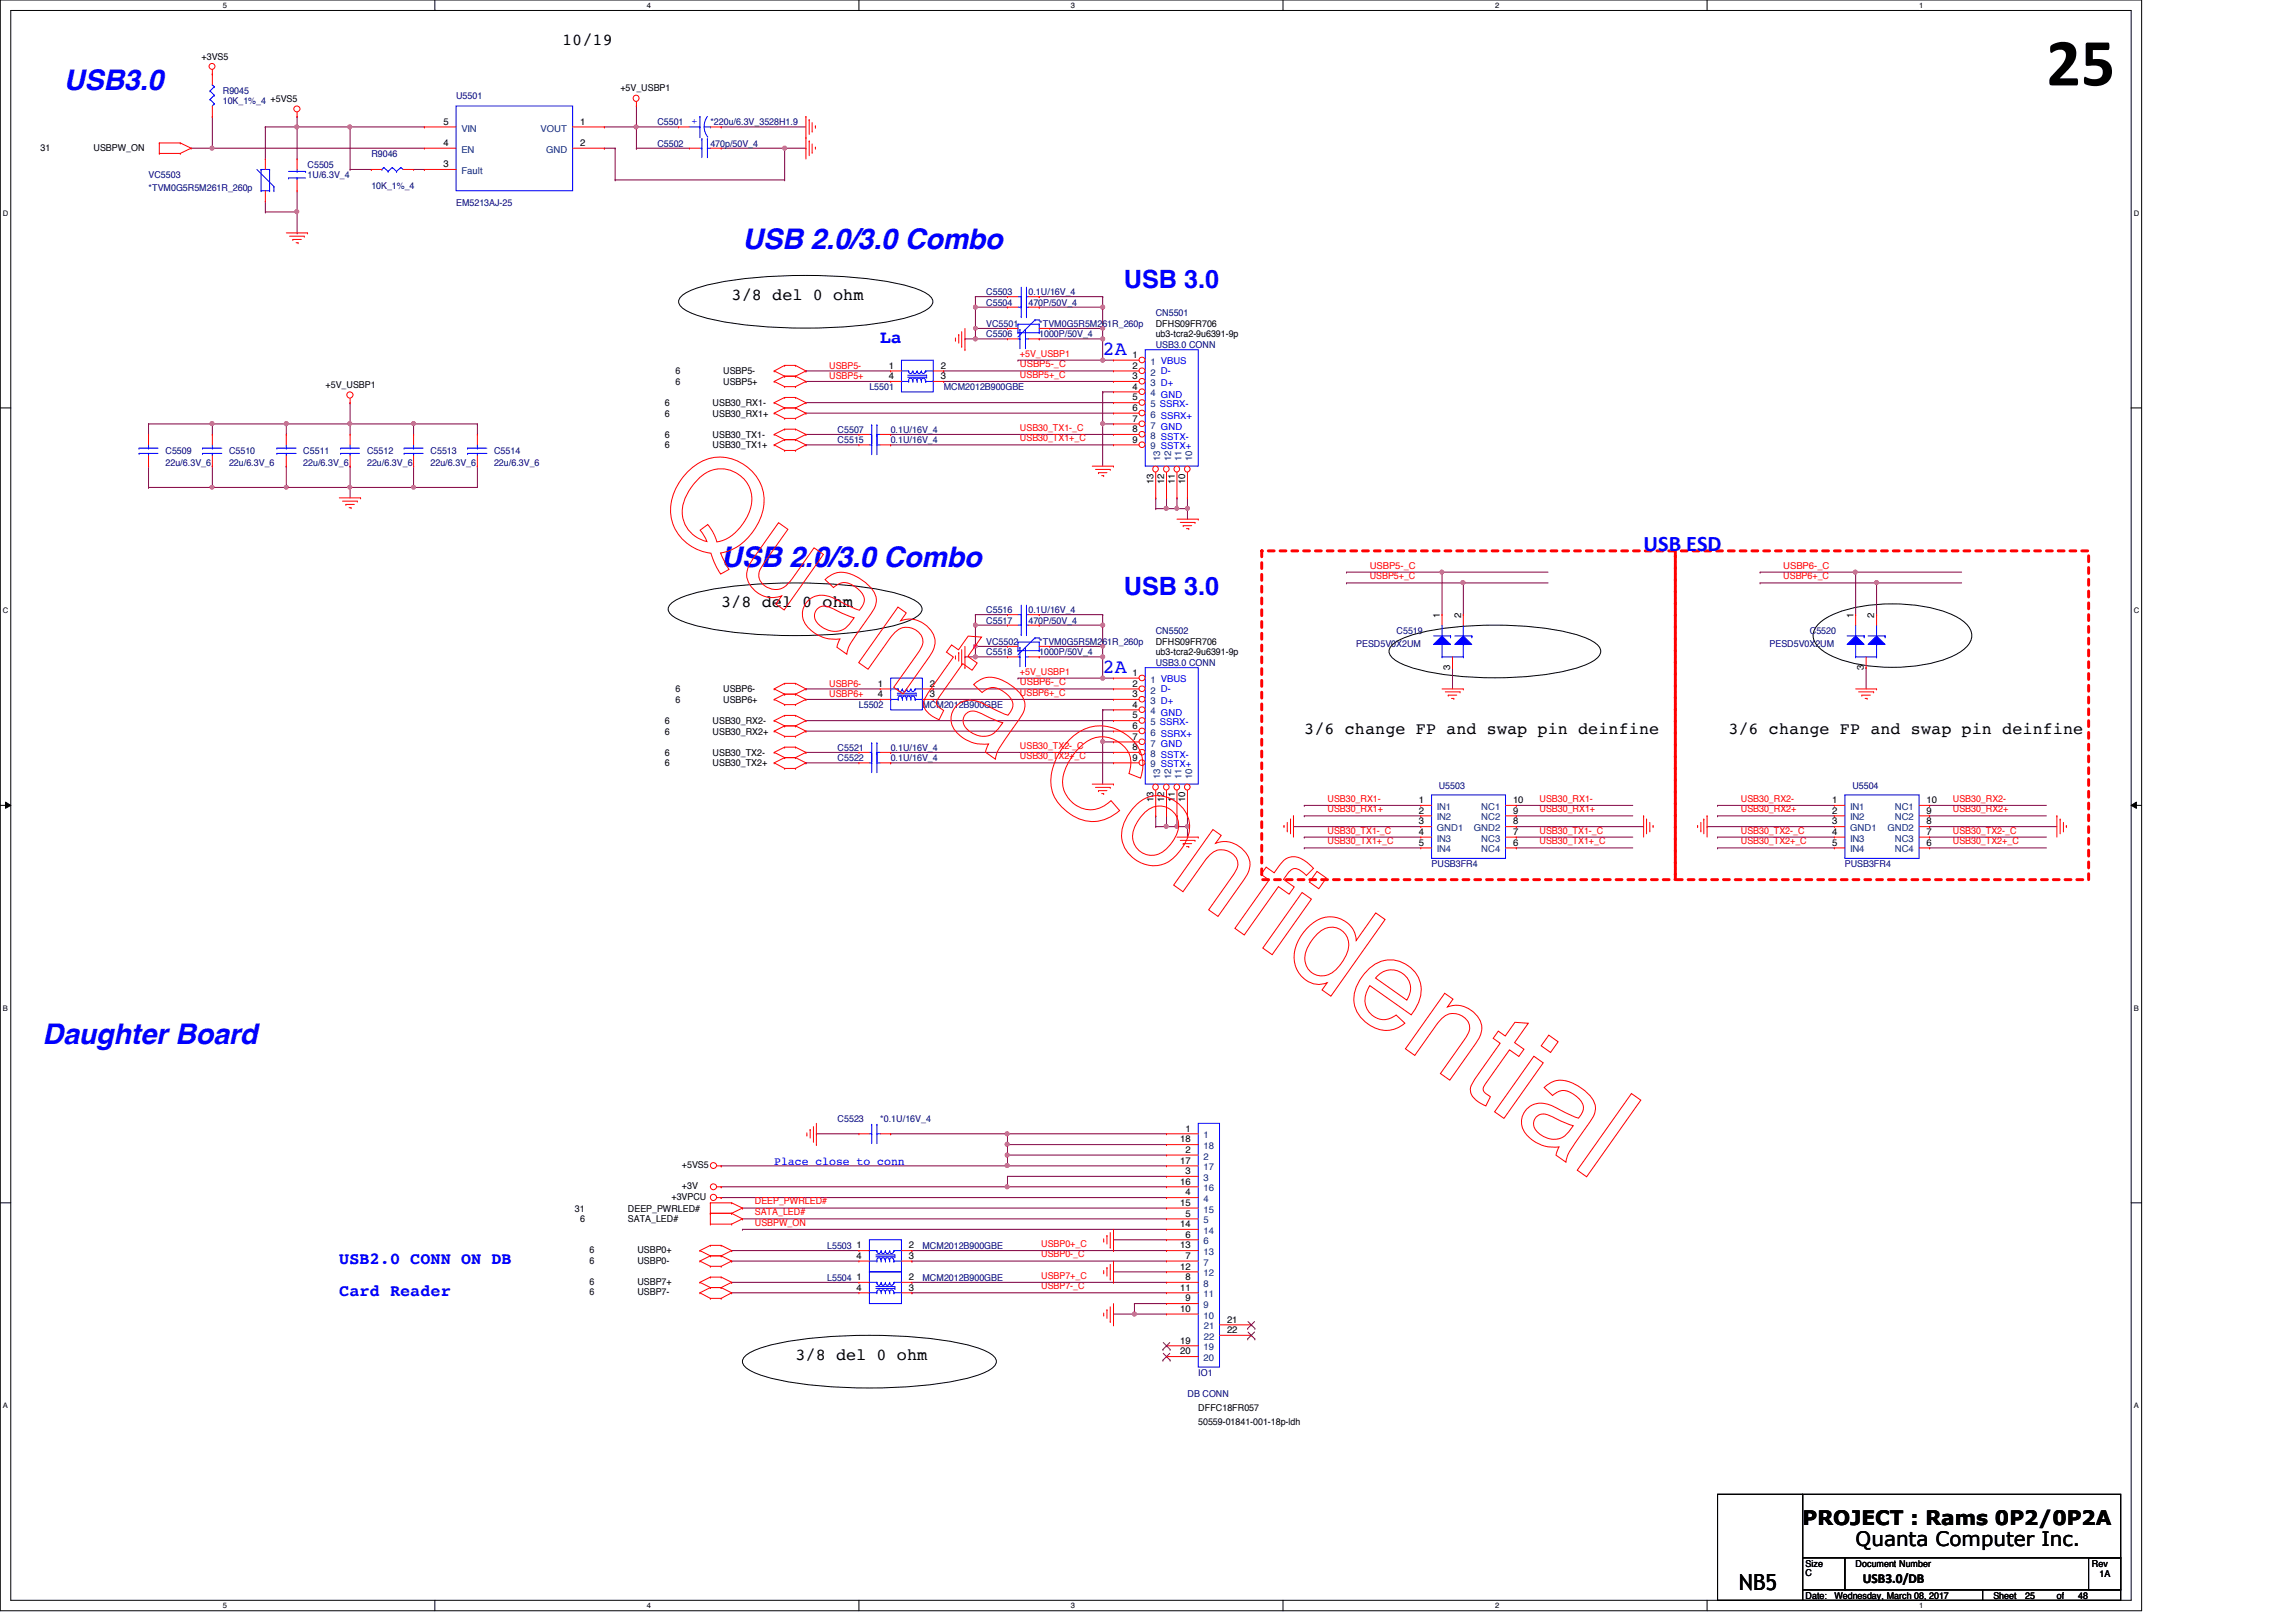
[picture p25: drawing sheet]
<svg xmlns="http://www.w3.org/2000/svg" width="297mm" height="210mm" viewBox="0 0 297 210" stroke-linecap="round" stroke-linejoin="round" font-family="sans-serif">
<defs><g id="words">
<text font-size="8.8" x="264.7" y="11">25</text>
<g font-size="3.7" fill="#00f">
<text x="8.3" y="11.6">USB3.0</text>
<text x="96.1" y="32.2">USB 2.0/3.0 Combo</text>
<text x="93.3" y="73.3">USB 2.0/3.0 Combo</text>
<text x="5.5" y="135">Daughter Board</text>
</g>
<g font-size="3.3" fill="#00f">
<text x="145.4" y="37.3">USB 3.0</text>
<text x="145.4" y="77">USB 3.0</text>
</g>
<text font-size="2.9" fill="#00f" x="212.6" y="71.3">USB ESD</text>
<text font-size="2.9" x="225" y="205.8">NB5</text>
<g font-size="2.6" fill="#00f">
<text x="142.7" y="45.9">2A</text>
<text x="142.7" y="87.1">2A</text>
</g>
<g font-size="2.6">
<text x="233.2" y="197.3">PROJECT : Rams 0P2/0P2A</text>
<text x="240.1" y="200.1">Quanta Computer Inc.</text>
</g>
<text font-size="2.3" fill="#00f" x="113.9" y="44.4">La</text>
<g font-size="2.2">
<text x="72.7" y="5.9">10/19</text>
<text x="94.7" y="38.8">3/8 del 0 ohm</text>
<text x="93.3" y="78.6">3/8 del 0 ohm</text>
<text x="168.7" y="95">3/6 change FP and swap pin deinfine</text>
<text x="223.6" y="95">3/6 change FP and swap pin deinfine</text>
<text x="102.9" y="175.9">3/8 del 0 ohm</text>
</g>
<g font-size="2.2" fill="#00f">
<text x="43.9" y="167.7">Card Reader</text>
<text x="43.9" y="163.6">USB2.0 CONN ON DB</text>
</g>
<text font-size="1.8" x="241" y="204.8">USB3.0/DB</text>
<text font-size="1.5" fill="#00f" x="100.2" y="150.7">Place close to conn</text>
<g font-size="1.2">
<text x="26.1" y="7.7">+3VS5</text>
<text x="80.3" y="11.8">+5V_USBP1</text>
<text x="57.4" y="16.1">5</text>
<text x="75.1" y="16.1">1</text>
<text x="5.2" y="19.5">31</text>
<text x="12.1" y="19.5">USBPW_ON</text>
<text x="57.4" y="21.6">3</text>
<text x="57.4" y="18.9">4</text>
<text x="75.1" y="18.9">2</text>
<text x="115" y="47.7">1</text>
<text x="121.7" y="47.7">2</text>
<text x="146.5" y="46.3">1</text>
<text x="146.5" y="47.7">2</text>
<text x="149.5" y="42.3">DFHS09FR706</text>
<text x="149.5" y="43.6">ub3-tcra2-9u6391-9p</text>
<text x="42.1" y="50.2">+5V_USBP1</text>
<text x="86" y="53.9">6</text>
<text x="86" y="52.6">6</text>
<text x="87.4" y="48.4">6</text>
<text x="87.4" y="49.8">6</text>
<text x="92.2" y="53.9">USB30_RX1+</text>
<text x="92.2" y="52.6">USB30_RX1-</text>
<text x="93.6" y="48.4">USBP5-</text>
<text x="93.6" y="49.8">USBP5+</text>
<text x="115" y="49.1">4</text>
<text x="121.7" y="49.1">3</text>
<text x="146.5" y="49.1">3</text>
<text x="146.5" y="50.4">4</text>
<text x="146.5" y="51.8">5</text>
<text x="146.5" y="53.2">6</text>
<text x="86" y="56.7">6</text>
<text x="86" y="58">6</text>
<text x="92.2" y="56.7">USB30_TX1-</text>
<text x="92.2" y="58">USB30_TX1+</text>
<text x="146.5" y="54.6">7</text>
<text x="146.5" y="55.9">8</text>
<text x="146.5" y="57.3">9</text>
<text x="149.2" y="62.7" transform="rotate(-90 149.2 62.7)">13</text>
<text x="150.6" y="62.7" transform="rotate(-90 150.6 62.7)">12</text>
<text x="152" y="62.7" transform="rotate(-90 152 62.7)">11</text>
<text x="153.3" y="62.7" transform="rotate(-90 153.3 62.7)">10</text>
<text x="149.5" y="83.4">DFHS09FR706</text>
<text x="186.3" y="79.9" transform="rotate(-90 186.3 79.9)">1</text>
<text x="189" y="79.9" transform="rotate(-90 189 79.9)">2</text>
<text x="239.8" y="79.9" transform="rotate(-90 239.8 79.9)">1</text>
<text x="242.5" y="79.9" transform="rotate(-90 242.5 79.9)">2</text>
<text x="87.4" y="89.6">6</text>
<text x="93.6" y="89.6">USBP6-</text>
<text x="113.6" y="88.9">1</text>
<text x="120.3" y="88.9">2</text>
<text x="146.5" y="87.5">1</text>
<text x="146.5" y="88.9">2</text>
<text x="149.5" y="84.8">ub3-tcra2-9u6391-9p</text>
<text x="187.6" y="86.7" transform="rotate(-90 187.6 86.7)">3</text>
<text x="241.1" y="86.7" transform="rotate(-90 241.1 86.7)">3</text>
<text x="86" y="95.1">6</text>
<text x="86" y="93.7">6</text>
<text x="87.4" y="91">6</text>
<text x="92.2" y="95.1">USB30_RX2+</text>
<text x="92.2" y="93.7">USB30_RX2-</text>
<text x="93.6" y="91">USBP6+</text>
<text x="113.6" y="90.2">4</text>
<text x="120.3" y="90.2">3</text>
<text x="146.5" y="90.2">3</text>
<text x="146.5" y="91.6">4</text>
<text x="146.5" y="93">5</text>
<text x="146.5" y="94.3">6</text>
<text x="146.5" y="95.7">7</text>
<text x="86" y="97.8">6</text>
<text x="86" y="99.2">6</text>
<text x="92.2" y="97.8">USB30_TX2-</text>
<text x="92.2" y="99.2">USB30_TX2+</text>
<text x="146.5" y="97.1">8</text>
<text x="146.5" y="98.4">9</text>
<text x="149.2" y="103.8" transform="rotate(-90 149.2 103.8)">13</text>
<text x="150.6" y="103.8" transform="rotate(-90 150.6 103.8)">12</text>
<text x="152" y="103.8" transform="rotate(-90 152 103.8)">11</text>
<text x="153.3" y="103.8" transform="rotate(-90 153.3 103.8)">10</text>
<text x="183.6" y="103.9">1</text>
<text x="183.6" y="105.3">2</text>
<text x="183.6" y="106.7">3</text>
<text x="195.7" y="106.7">8</text>
<text x="195.7" y="105.3">9</text>
<text x="195.7" y="103.9">10</text>
<text x="237" y="103.9">1</text>
<text x="237" y="105.3">2</text>
<text x="237" y="106.7">3</text>
<text x="249.3" y="106.7">8</text>
<text x="249.3" y="105.3">9</text>
<text x="249.3" y="103.9">10</text>
<text x="183.6" y="109.4">5</text>
<text x="183.6" y="108">4</text>
<text x="195.7" y="108">7</text>
<text x="195.7" y="109.4">6</text>
<text x="237" y="109.4">5</text>
<text x="237" y="108">4</text>
<text x="249.3" y="108">7</text>
<text x="249.3" y="109.4">6</text>
<text x="152.7" y="147.8">18</text>
<text x="153.4" y="146.4">1</text>
<text x="153.4" y="149.2">2</text>
<text x="86.9" y="155.3">+3VPCU</text>
<text x="88.2" y="151.2">+5VS5</text>
<text x="88.2" y="153.9">+3V</text>
<text x="152.7" y="153.3">16</text>
<text x="152.7" y="150.6">17</text>
<text x="153.4" y="151.9">3</text>
<text x="153.4" y="154.7">4</text>
<text x="74.4" y="156.8">31</text>
<text x="75.1" y="158.2">6</text>
<text x="81.2" y="156.8">DEEP_PWRLED#</text>
<text x="81.2" y="158.2">SATA_LED#</text>
<text x="110.8" y="161.5">1</text>
<text x="117.6" y="161.5">2</text>
<text x="152.7" y="161.5">13</text>
<text x="152.7" y="158.8">14</text>
<text x="152.7" y="156">15</text>
<text x="153.4" y="157.4">5</text>
<text x="153.4" y="160.1">6</text>
<text x="76.3" y="163.5">6</text>
<text x="76.3" y="162.1">6</text>
<text x="76.3" y="167.6">6</text>
<text x="76.3" y="166.3">6</text>
<text x="82.5" y="163.5">USBP0-</text>
<text x="82.5" y="162.1">USBP0+</text>
<text x="82.5" y="167.6">USBP7-</text>
<text x="82.5" y="166.3">USBP7+</text>
<text x="110.8" y="162.9">4</text>
<text x="110.8" y="165.7">1</text>
<text x="110.8" y="167">4</text>
<text x="117.6" y="162.9">3</text>
<text x="117.6" y="167">3</text>
<text x="117.6" y="165.7">2</text>
<text x="152.7" y="167">11</text>
<text x="152.7" y="164.3">12</text>
<text x="153.4" y="162.9">7</text>
<text x="153.4" y="165.7">8</text>
<text x="152.7" y="169.8">10</text>
<text x="152.7" y="173.9">19</text>
<text x="153.4" y="168.4">9</text>
<text x="158.7" y="171.2">21</text>
<text x="158.7" y="172.5">22</text>
<text x="152.7" y="175.3">20</text>
<text x="155" y="182.6">DFFC18FR057</text>
<text x="155" y="184.4">50559-01841-001-18p-ldh</text>
<text x="233.6" y="202.7">Size</text>
<text x="240.1" y="202.7">Document Number</text>
<text x="270.6" y="202.7">Rev</text>
<text x="233.6" y="204">C</text>
<text x="233.6" y="206.9">Date:</text>
<text x="237.3" y="206.9">Wednesday, March 08, 2017</text>
<text x="257.9" y="206.9">Sheet</text>
<text x="262" y="206.9">25</text>
<text x="266.1" y="206.9">of</text>
<text x="268.9" y="206.9">48</text>
<text x="271.6" y="204.1">1A</text>
</g>
<g font-size="1.2" fill="#000080">
<text x="28.8" y="12.1">R9045</text>
<text x="28.8" y="13.5">10K_1%_4 +5VS5</text>
<text x="59" y="12.8">U5501</text>
<text x="85" y="16.2">C5501</text>
<text x="91.9" y="16.2">*220u/6.3V_3528H1.9</text>
<text x="19.2" y="23.1">VC5503</text>
<text x="39.8" y="21.7">C5505</text>
<text x="39.8" y="23.1">1U/6.3V_4</text>
<text x="48" y="20.3">R9046</text>
<text x="85" y="19">C5502</text>
<text x="91.9" y="19">470p/50V_4</text>
<text x="19.2" y="24.7">*TVM0G5R5M261R_260p</text>
<text x="48" y="24.4">10K_1%_4</text>
<text x="59" y="26.6">EM5213AJ-25</text>
<text x="127.6" y="38.1">C5503</text>
<text x="127.6" y="39.5">C5504</text>
<text x="133.1" y="38.1">0.1U/16V_4</text>
<text x="133.1" y="39.5">470P/50V_4</text>
<text x="149.5" y="40.9">CN5501</text>
<text x="127.6" y="42.3">VC5501</text>
<text x="127.6" y="43.6">C5506</text>
<text x="134.4" y="43.6">1000P/50V_4</text>
<text x="134.4" y="42.3">*TVM0G5R5M261R_260p</text>
<text x="149.5" y="45">USB3.0 CONN</text>
<text x="112.5" y="50.5">L5501</text>
<text x="122.1" y="50.5">MCM2012B900GBE</text>
<text x="21.4" y="58.7">C5509</text>
<text x="29.6" y="58.7">C5510</text>
<text x="39.2" y="58.7">C5511</text>
<text x="47.5" y="58.7">C5512</text>
<text x="55.7" y="58.7">C5513</text>
<text x="63.9" y="58.7">C5514</text>
<text x="108.4" y="57.4">C5515</text>
<text x="108.4" y="56">C5507</text>
<text x="115.2" y="57.4">0.1U/16V_4</text>
<text x="115.2" y="56">0.1U/16V_4</text>
<text x="21.4" y="60.4">22u/6.3V_6</text>
<text x="29.6" y="60.4">22u/6.3V_6</text>
<text x="39.2" y="60.4">22u/6.3V_6</text>
<text x="47.5" y="60.4">22u/6.3V_6</text>
<text x="55.7" y="60.4">22u/6.3V_6</text>
<text x="63.9" y="60.4">22u/6.3V_6</text>
<text x="127.6" y="83.4">VC5502</text>
<text x="127.6" y="79.3">C5516</text>
<text x="127.6" y="80.7">C5517</text>
<text x="133.1" y="79.3">0.1U/16V_4</text>
<text x="133.1" y="80.7">470P/50V_4</text>
<text x="134.4" y="83.4">*TVM0G5R5M261R_260p</text>
<text x="149.5" y="82">CN5502</text>
<text x="175.5" y="83.7">PESD5V0X2UM</text>
<text x="180.7" y="82">C5519</text>
<text x="228.9" y="83.7">PESD5V0X2UM</text>
<text x="234.1" y="82">C5520</text>
<text x="127.6" y="84.8">C5518</text>
<text x="134.4" y="84.8">1000P/50V_4</text>
<text x="149.5" y="86.1">USB3.0 CONN</text>
<text x="111.1" y="91.7">L5502</text>
<text x="119.3" y="91.7">MCM2012B900GBE</text>
<text x="108.4" y="98.5">C5522</text>
<text x="108.4" y="97.2">C5521</text>
<text x="115.2" y="98.5">0.1U/16V_4</text>
<text x="115.2" y="97.2">0.1U/16V_4</text>
<text x="186.1" y="102.1">U5503</text>
<text x="239.6" y="102.1">U5504</text>
<text x="185.2" y="112.2">PUSB3FR4</text>
<text x="238.7" y="112.2">PUSB3FR4</text>
<text x="108.4" y="145.2">C5523</text>
<text x="113.9" y="145.2">*0.1U/16V_4</text>
<text x="107" y="161.6">L5503</text>
<text x="119.3" y="161.6">MCM2012B900GBE</text>
<text x="107" y="165.7">L5504</text>
<text x="119.3" y="165.7">MCM2012B900GBE</text>
<text x="155" y="178.1">IO1</text>
<text x="153.6" y="180.8">DB CONN</text>
</g>
<g font-size="1.2" fill="#004080">
<text x="59.7" y="17">VIN</text>
<text x="69.9" y="17">VOUT</text>
<text x="59.7" y="22.5">Fault</text>
<text x="59.7" y="19.8">EN</text>
<text x="70.7" y="19.8">GND</text>
<text x="148.8" y="47.2">1 VBUS</text>
<text x="148.8" y="50">3 D+</text>
<text x="148.8" y="48.6">2 D-</text>
<text x="148.8" y="51.3">4 GND</text>
<text x="148.8" y="52.7">5 SSRX-</text>
<text x="148.8" y="54.1">6 SSRX+</text>
<text x="148.8" y="55.5">7 GND</text>
<text x="148.8" y="56.8">8 SSTX-</text>
<text x="148.8" y="58.2">9 SSTX+</text>
<text x="150.1" y="59.6" transform="rotate(-90 150.1 59.6)">13</text>
<text x="151.5" y="59.6" transform="rotate(-90 151.5 59.6)">12</text>
<text x="152.9" y="59.6" transform="rotate(-90 152.9 59.6)">11</text>
<text x="154.2" y="59.6" transform="rotate(-90 154.2 59.6)">10</text>
<text x="148.8" y="88.3">1 VBUS</text>
<text x="148.8" y="89.7">2 D-</text>
<text x="148.8" y="91.1">3 D+</text>
<text x="148.8" y="92.5">4 GND</text>
<text x="148.8" y="93.9">5 SSRX-</text>
<text x="148.8" y="95.2">6 SSRX+</text>
<text x="148.8" y="96.6">7 GND</text>
<text x="148.8" y="98">8 SSTX-</text>
<text x="148.8" y="99.3">9 SSTX+</text>
<text x="150.1" y="100.8" transform="rotate(-90 150.1 100.8)">13</text>
<text x="151.5" y="100.8" transform="rotate(-90 151.5 100.8)">12</text>
<text x="152.9" y="100.8" transform="rotate(-90 152.9 100.8)">11</text>
<text x="154.2" y="100.8" transform="rotate(-90 154.2 100.8)">10</text>
<text x="185.9" y="104.8">IN1</text>
<text x="185.9" y="106.2">IN2</text>
<text x="185.9" y="107.6">GND1</text>
<text x="190.7" y="107.6">GND2</text>
<text x="191.6" y="106.2">NC2</text>
<text x="191.6" y="104.8">NC1</text>
<text x="239.3" y="104.8">IN1</text>
<text x="239.3" y="106.2">IN2</text>
<text x="239.3" y="107.6">GND1</text>
<text x="244.2" y="107.6">GND2</text>
<text x="245.1" y="106.2">NC2</text>
<text x="245.1" y="104.8">NC1</text>
<text x="185.9" y="110.3">IN4</text>
<text x="185.9" y="108.9">IN3</text>
<text x="191.6" y="108.9">NC3</text>
<text x="191.6" y="110.3">NC4</text>
<text x="239.3" y="110.3">IN4</text>
<text x="239.3" y="108.9">IN3</text>
<text x="245.1" y="108.9">NC3</text>
<text x="245.1" y="110.3">NC4</text>
<text x="155.7" y="147.3">1</text>
<text x="155.7" y="148.7">18</text>
<text x="155.7" y="150.1">2</text>
<text x="155.7" y="152.8">3</text>
<text x="155.7" y="155.6">4</text>
<text x="155.7" y="154.2">16</text>
<text x="155.7" y="151.5">17</text>
<text x="155.7" y="158.3">5</text>
<text x="155.7" y="161">6</text>
<text x="155.7" y="159.7">14</text>
<text x="155.7" y="156.9">15</text>
<text x="155.7" y="163.8">7</text>
<text x="155.7" y="166.5">8</text>
<text x="155.7" y="167.9">11</text>
<text x="155.7" y="165.2">12</text>
<text x="155.7" y="162.4">13</text>
<text x="155.7" y="169.3">9</text>
<text x="155.7" y="170.6">10</text>
<text x="155.7" y="172">21</text>
<text x="155.7" y="173.4">22</text>
<text x="155.7" y="174.8">19</text>
<text x="155.7" y="176.1">20</text>
</g>
<text font-size="1.2" fill="#00f" x="90.3" y="16" transform="rotate(-90 90.3 16)">+</text>
<g font-size="1.2" fill="#f00">
<text x="107.3" y="47.8">USBP5-</text>
<text x="131.9" y="47.5">USBP5-_C</text>
<text x="131.9" y="46.1">+5V_USBP1</text>
<text x="107.3" y="49.1">USBP5+</text>
<text x="131.9" y="48.9">USBP5+_C</text>
<text x="131.9" y="55.8">USB30_TX1-_C</text>
<text x="131.9" y="57.1">USB30_TX1+_C</text>
<text x="177.2" y="73.6">USBP5-_C</text>
<text x="177.2" y="75">USBP5+_C</text>
<text x="230.7" y="73.6">USBP6-_C</text>
<text x="230.7" y="75">USBP6+_C</text>
<text x="107.3" y="88.9">USBP6-</text>
<text x="131.9" y="87.3">+5V_USBP1</text>
<text x="131.9" y="88.7">USBP6-_C</text>
<text x="107.3" y="90.3">USBP6+</text>
<text x="131.9" y="90">USBP6+_C</text>
<text x="131.9" y="96.9">USB30_TX2-_C</text>
<text x="131.9" y="98.3">USB30_TX2+_C</text>
<text x="171.7" y="103.8">USB30_RX1-</text>
<text x="171.7" y="105.1">USB30_RX1+</text>
<text x="171.7" y="107.9">USB30_TX1-_C</text>
<text x="199.2" y="105.1">USB30_RX1+</text>
<text x="199.2" y="103.8">USB30_RX1-</text>
<text x="199.2" y="107.9">USB30_TX1-_C</text>
<text x="225.2" y="103.8">USB30_RX2-</text>
<text x="225.2" y="105.1">USB30_RX2+</text>
<text x="225.2" y="107.9">USB30_TX2-_C</text>
<text x="252.6" y="105.1">USB30_RX2+</text>
<text x="252.6" y="107.9">USB30_TX2-_C</text>
<text x="252.6" y="103.8">USB30_RX2-</text>
<text x="171.7" y="109.3">USB30_TX1+_C</text>
<text x="199.2" y="109.3">USB30_TX1+_C</text>
<text x="225.2" y="109.3">USB30_TX2+_C</text>
<text x="252.6" y="109.3">USB30_TX2+_C</text>
<text x="97.7" y="155.9">DEEP_PWRLED#</text>
<text x="97.7" y="157.3">SATA_LED#</text>
<text x="97.7" y="158.6">USBPW_ON</text>
<text x="134.7" y="161.4">USBP0+_C</text>
<text x="134.7" y="166.8">USBP7-_C</text>
<text x="134.7" y="165.5">USBP7+_C</text>
<text x="134.7" y="162.7">USBP0-_C</text>
</g>
<g font-size="1">
<text x="28.8" y="1">5</text>
<text x="83.7" y="1">4</text>
<text x="138.6" y="1">3</text>
<text x="193.4" y="1">2</text>
<text x="248.3" y="1">1</text>
<text x=".4" y="27.9">D</text>
<text x="276.1" y="27.9">D</text>
<text x=".4" y="79.4">C</text>
<text x="276.1" y="79.4">C</text>
<text x=".4" y="130.8">B</text>
<text x="276.1" y="130.8">B</text>
<text x=".4" y="182.2">A</text>
<text x="276.1" y="182.2">A</text>
<text x="28.8" y="208.1">5</text>
<text x="83.7" y="208.1">4</text>
<text x="138.6" y="208.1">3</text>
<text x="193.4" y="208.1">2</text>
<text x="248.3" y="208.1">1</text>
</g>
</g></defs>
<path d="M0 0h277.1v208.4h-277.1zM1.4 1.4h274.3v205.7h-274.3z" fill="none" stroke="#000" stroke-width=".13"/>
<g fill="#fff">
<path d="M28.8 .1h.6v1.1h-.6z"/>
<path d="M28.8 207.2h.6v1.1h-.6z"/>
</g>
<path d="M56.3 0v1.4M56.3 207.1v1.3" fill="none" stroke="#000" stroke-width=".13"/>
<g fill="#fff">
<path d="M83.7 .1h.5v1.1h-.5z"/>
<path d="M83.7 207.2h.5v1.1h-.5z"/>
</g>
<path d="M111.1 0v1.4M111.1 207.1v1.3" fill="none" stroke="#000" stroke-width=".13"/>
<g fill="#fff">
<path d="M138.6 .1h.5v1.1h-.5z"/>
<path d="M138.6 207.2h.5v1.1h-.5z"/>
</g>
<path d="M166 0v1.4M166 207.1v1.3" fill="none" stroke="#000" stroke-width=".13"/>
<g fill="#fff">
<path d="M193.4 .1h.6v1.1h-.6z"/>
<path d="M193.4 207.2h.6v1.1h-.6z"/>
</g>
<path d="M220.8 0v1.4M220.8 207.1v1.3" fill="none" stroke="#000" stroke-width=".13"/>
<g fill="#fff">
<path d="M248.3 .1h.5v1.1h-.5z"/>
<path d="M248.3 207.2h.5v1.1h-.5z"/>
<path d="M.4 27.1h.7v1.1h-.7z"/>
<path d="M276.1 27.1h.7v1.1h-.7z"/>
<path d="M.4 78.5h.7v1.1h-.7z"/>
<path d="M276.1 78.5h.7v1.1h-.7z"/>
</g>
<path d="M0 52.8h1.4M275.7 52.8h1.4" fill="none" stroke="#000" stroke-width=".13"/>
<g fill="#fff">
<path d="M.4 129.9h.6v1.1h-.6z"/>
<path d="M276.1 129.9h.6v1.1h-.6z"/>
</g>
<path d="M0 104.2h1.4M.7 103.8l.7 .4-.7 .4zM275.7 104.2l.7-.4v.8zM275.7 104.2h1.4" fill="none" stroke="#000" stroke-width=".13"/>
<path d="M.7 103.8l.7 .4-.7 .4zM275.7 104.2l.7-.4v.8z" fill="#000"/>
<g fill="#fff">
<path d="M.4 181.4h.6v1.1h-.6z"/>
<path d="M276.1 181.4h.6v1.1h-.6z"/>
</g>
<path d="M88.3 38.2a9.7 9.7 0 0 1 3.6-1.4 66.9 66.9 0 0 1 24.6 0 9.8 9.8 0 0 1 3.7 1.4l.4 .4 .1 .4-.1 .5a5.2 5.2 0 0 1-2.9 1.5 54 54 0 0 1-15.5 1.4 41.8 41.8 0 0 1-12.5-1.8l-1.4-.7-.4-.4-.1-.5 .1-.4zM86.9 78a9.7 9.7 0 0 1 3.7-1.4 66.7 66.7 0 0 1 24.5 0 9.8 9.8 0 0 1 3.7 1.4l.4 .4 .1 .4-.1 .4a5.2 5.2 0 0 1-2.9 1.6 53.8 53.8 0 0 1-15.5 1.4 41.8 41.8 0 0 1-12.4-1.8l-1.5-.7-.3-.5-.2-.4 .2-.4zM180.2 83.4a8.7 8.7 0 0 1 3.5-1.5 47.7 47.7 0 0 1 19.4 0 8.8 8.8 0 0 1 3.5 1.5 1.07 1.07 0 0 1 0 1.8 8.8 8.8 0 0 1-3.5 1.5 46.7 46.7 0 0 1-19.4 0 8.7 8.7 0 0 1-3.5-1.5 1.07 1.07 0 0 1 0-1.8zM235.5 80.5a12.5 12.5 0 0 1 6.3-2.2 21.7 21.7 0 0 1 10.8 1.3 4.3 4.3 0 0 1 2.4 2 2.06 2.06 0 0 1-.9 2.4 12.7 12.7 0 0 1-6.3 2.2 21.3 21.3 0 0 1-10.7-1.3 4.3 4.3 0 0 1-2.4-2 2.08 2.08 0 0 1 .8-2.4zM0 155.7h1.4M275.7 155.7h1.4M96.6 175.4a9.7 9.7 0 0 1 3.6-1.5 66.7 66.7 0 0 1 24.6 0 9.8 9.8 0 0 1 3.6 1.5l.4 .4 .1 .4-.1 .4a5.2 5.2 0 0 1-2.8 1.5 53.8 53.8 0 0 1-15.6 1.5 41.8 41.8 0 0 1-12.4-1.8l-1.4-.8-.4-.4-.1-.4 .1-.4z" fill="none" stroke="#000" stroke-width=".13"/>
<path d="M163.2 71.3h53.5v42.5h-53.5zM216.7 71.3h53.5v42.5h-53.5z" fill="none" stroke="#f00" stroke-width=".38" stroke-dasharray=".8 .8"/>
<path d="M130.3 146.7h.1M130.3 146.7v1.4M130.3 146.7h20.6" fill="none" stroke="#800040" stroke-width=".13"/>
<circle cx="130.3" cy="146.7" r=".26" fill="#f0f"/>
<circle cx="130.3" cy="146.7" r=".26" fill="none" stroke="#f0f" stroke-width=".13"/>
<path d="M93.3 150.9h.1M93.3 150.9h37M130.3 148.1h.1M130.3 148.1h20.6" fill="none" stroke="#800040" stroke-width=".13"/>
<circle cx="130.3" cy="148.1" r=".26" fill="#f0f"/>
<circle cx="130.3" cy="148.1" r=".26" fill="none" stroke="#f0f" stroke-width=".13"/>
<path d="M130.3 148.1h.1M130.3 149.5h.1M130.3 148.1v1.4M130.3 149.5h20.6" fill="none" stroke="#800040" stroke-width=".13"/>
<circle cx="130.3" cy="149.5" r=".26" fill="#f0f"/>
<circle cx="130.3" cy="149.5" r=".26" fill="none" stroke="#f0f" stroke-width=".13"/>
<path d="M130.3 149.5h.1M130.3 150.9h.1M130.3 149.5v1.4M130.3 150.9h20.6" fill="none" stroke="#800040" stroke-width=".13"/>
<circle cx="130.3" cy="150.8" r=".26" fill="#f0f"/>
<circle cx="130.3" cy="150.8" r=".26" fill="none" stroke="#f0f" stroke-width=".13"/>
<path d="M122.1 48h.1M122.1 49.4h.1M122.1 48h22M122.1 49.4h22M124.8 43.9h.1M126.2 42.5h.1M126.2 42.5v1.4h-1.4M126.2 42.5h4.1M105.6 146.7h.1M105.6 146.7h5.5M115.2 146.7h.1M115.2 146.7h15.1" fill="none" stroke="#800040" stroke-width=".13"/>
<circle cx="126.2" cy="43.9" r=".26" fill="#f0f"/>
<circle cx="126.2" cy="43.9" r=".26" fill="none" stroke="#f0f" stroke-width=".13"/>
<path d="M126.2 43.9h.1M126.2 43.9h4.1M134.4 43.9h.1M142.7 42.5h.1M142.7 42.5v1.4h-8.3" fill="none" stroke="#800040" stroke-width=".13"/>
<circle cx="142.7" cy="43.9" r=".26" fill="#f0f"/>
<circle cx="142.7" cy="43.9" r=".26" fill="none" stroke="#f0f" stroke-width=".13"/>
<path d="M131.7 46.6h.1M142.7 43.9h.1M142.7 43.9v2.7h-11" fill="none" stroke="#800040" stroke-width=".13"/>
<circle cx="142.7" cy="46.6" r=".26" fill="#f0f"/>
<circle cx="142.7" cy="46.6" r=".26" fill="none" stroke="#f0f" stroke-width=".13"/>
<path d="M134.4 39.8h.1M134.4 39.8h8.3M115.2 56.2h.1M115.2 57.6h.1M115.2 56.2h28.9M115.2 57.6h28.9" fill="none" stroke="#800040" stroke-width=".13"/>
<circle cx="142.7" cy="39.8" r=".26" fill="#f0f"/>
<circle cx="142.7" cy="39.8" r=".26" fill="none" stroke="#f0f" stroke-width=".13"/>
<path d="M126.2 38.4h.1M126.2 39.8h.1M126.2 38.4h4.1M126.2 38.4v4.1M126.2 39.8h4.1M134.4 38.4h.1M134.4 38.4h8.3M142.7 39.8h.1M142.7 38.4h.1M142.7 38.4v4.1" fill="none" stroke="#800040" stroke-width=".13"/>
<circle cx="126.2" cy="42.5" r=".25" fill="#f0f"/>
<circle cx="126.2" cy="42.5" r=".25" fill="none" stroke="#f0f" stroke-width=".13"/>
<circle cx="126.2" cy="39.8" r=".26" fill="#f0f"/>
<circle cx="126.2" cy="39.8" r=".26" fill="none" stroke="#f0f" stroke-width=".13"/>
<g fill="none" stroke="#800040" stroke-width=".13">
<path d="M104.3 57.6h.1M104.3 56.2h.1M104.3 57.6h6.8M104.3 56.2h6.8M142.7 46.6h.1M142.7 50.7h.1M142.7 54.9h.1M142.7 46.6h1.4M142.7 50.7h1.4M142.7 54.9h1.4M142.7 50.7v4.2M149.5 65.8h.1"/>
<path d="M149.5 65.8h1.4M152.3 64.4h.1M152.3 65.8h.1M152.3 64.4v1.4M153.6 64.4h.1M153.6 64.4v1.4h-1.3"/>
</g>
<circle cx="142.7" cy="54.8" r=".26" fill="#f0f"/>
<circle cx="142.7" cy="54.8" r=".26" fill="none" stroke="#f0f" stroke-width=".13"/>
<path d="M142.7 54.9h.1M142.7 54.9v5.4M149.5 64.4h.1M149.5 64.4v1.4M153.6 65.8h.1M153.6 65.8v1.4" fill="none" stroke="#800040" stroke-width=".13"/>
<circle cx="153.6" cy="65.8" r=".26" fill="#f0f"/>
<circle cx="153.6" cy="65.8" r=".26" fill="none" stroke="#f0f" stroke-width=".13"/>
<path d="M104.3 52.1h.1M104.3 52.1h39.8M150.9 65.8h.1M150.9 65.8h1.4" fill="none" stroke="#800040" stroke-width=".13"/>
<path d="M152.1 65.6l.1-.1 .2 .1v.4h-.2h-.1z" fill-rule="evenodd" fill="#f0f"/>
<path d="M152.1 65.6l.1-.1 .2 .1v.4h-.2h-.1z" fill="none" stroke="#f0f" stroke-width=".13"/>
<circle cx="150.9" cy="65.8" r=".26" fill="#f0f"/>
<circle cx="150.9" cy="65.8" r=".26" fill="none" stroke="#f0f" stroke-width=".13"/>
<g fill="none" stroke="#800040" stroke-width=".13">
<path d="M104.3 53.5h.1M104.3 48h.1M104.3 49.4h.1M104.3 53.5h39.8M104.3 48h10.9M104.3 49.4h10.9M150.9 64.4h.1M150.9 64.4v1.4M124.8 85h.1M124.8 85h5.5M126.2 83.7h.1M126.2 85h.1"/>
<path d="M126.2 83.7h4.1M126.2 83.7v1.3"/>
</g>
<circle cx="126.2" cy="85" r=".26" fill="#f0f"/>
<circle cx="126.2" cy="85" r=".26" fill="none" stroke="#f0f" stroke-width=".13"/>
<path d="M134.4 85h.1M142.7 83.7h.1M142.7 83.7v1.3h-8.3" fill="none" stroke="#800040" stroke-width=".13"/>
<circle cx="142.7" cy="85" r=".26" fill="#f0f"/>
<circle cx="142.7" cy="85" r=".26" fill="none" stroke="#f0f" stroke-width=".13"/>
<path d="M131.7 87.8h.1M142.7 85h.1M142.7 85v2.8h-11" fill="none" stroke="#800040" stroke-width=".13"/>
<circle cx="142.7" cy="87.8" r=".26" fill="#f0f"/>
<circle cx="142.7" cy="87.8" r=".26" fill="none" stroke="#f0f" stroke-width=".13"/>
<path d="M134.4 80.9h.1M134.4 80.9h8.3" fill="none" stroke="#800040" stroke-width=".13"/>
<circle cx="142.7" cy="80.9" r=".26" fill="#f0f"/>
<circle cx="142.7" cy="80.9" r=".26" fill="none" stroke="#f0f" stroke-width=".13"/>
<path d="M126.2 79.5h.1M126.2 79.5h4.1M126.2 79.5v4.2M134.4 79.5h.1M134.4 79.5h8.3M142.7 79.5h.1M142.7 79.5v4.2M126.2 80.9h.1M126.2 80.9h4.1M142.7 80.9h.1" fill="none" stroke="#800040" stroke-width=".13"/>
<circle cx="126.2" cy="83.6" r=".25" fill="#f0f"/>
<circle cx="126.2" cy="83.6" r=".25" fill="none" stroke="#f0f" stroke-width=".13"/>
<circle cx="126.2" cy="80.9" r=".26" fill="#f0f"/>
<circle cx="126.2" cy="80.9" r=".26" fill="none" stroke="#f0f" stroke-width=".13"/>
<g fill="none" stroke="#800040" stroke-width=".13">
<path d="M142.7 87.8h.1M142.7 91.9h.1M142.7 96h.1M142.7 87.8h1.4M142.7 91.9h1.4M142.7 96h1.4M142.7 91.9v4.1M149.5 107h.1M149.5 107h1.4M152.3 105.6h.1M152.3 107h.1M152.3 105.6v1.4"/>
<path d="M153.6 105.6h.1M153.6 105.6v1.4h-1.3"/>
</g>
<circle cx="142.7" cy="96" r=".26" fill="#f0f"/>
<circle cx="142.7" cy="96" r=".26" fill="none" stroke="#f0f" stroke-width=".13"/>
<path d="M142.7 96h.1M142.7 96v5.5M149.5 105.6h.1M149.5 105.6v1.4M153.6 107h.1M153.6 107v1.3" fill="none" stroke="#800040" stroke-width=".13"/>
<circle cx="153.6" cy="106.9" r=".26" fill="#f0f"/>
<circle cx="153.6" cy="106.9" r=".26" fill="none" stroke="#f0f" stroke-width=".13"/>
<path d="M150.9 107h.1M150.9 107h1.4" fill="none" stroke="#800040" stroke-width=".13"/>
<path d="M152.1 106.7h.1l.2 .1v.3l-.2 .1-.1-.1z" fill-rule="evenodd" fill="#f0f"/>
<path d="M152.1 106.7h.1l.2 .1v.3l-.2 .1-.1-.1z" fill="none" stroke="#f0f" stroke-width=".13"/>
<path d="M150.9 105.6h.1M150.9 105.6v1.4" fill="none" stroke="#800040" stroke-width=".13"/>
<circle cx="150.9" cy="106.9" r=".26" fill="#f0f"/>
<circle cx="150.9" cy="106.9" r=".26" fill="none" stroke="#f0f" stroke-width=".13"/>
<path d="M45.3 52.1h.1M45.3 52.1v2.8" fill="none" stroke="#800040" stroke-width=".13"/>
<circle cx="45.2" cy="54.8" r=".26" fill="#f0f"/>
<circle cx="45.2" cy="54.8" r=".26" fill="none" stroke="#f0f" stroke-width=".13"/>
<path d="M27.5 54.9h.1M27.5 54.9v1.3M27.5 54.9h9.5" fill="none" stroke="#800040" stroke-width=".13"/>
<circle cx="37" cy="54.8" r=".26" fill="#f0f"/>
<circle cx="37" cy="54.8" r=".26" fill="none" stroke="#f0f" stroke-width=".13"/>
<circle cx="27.4" cy="54.8" r=".26" fill="#f0f"/>
<circle cx="27.4" cy="54.8" r=".26" fill="none" stroke="#f0f" stroke-width=".13"/>
<path d="M37 54.9h.1M37 54.9v1.3M37 54.9h8.3M45.3 54.9h.1M45.3 54.9v1.3M27.5 60.3h.1M27.5 63.1h.1M27.5 60.3v2.8M27.5 63.1h9.5" fill="none" stroke="#800040" stroke-width=".13"/>
<circle cx="37" cy="63" r=".25" fill="#f0f"/>
<circle cx="37" cy="63" r=".25" fill="none" stroke="#f0f" stroke-width=".13"/>
<circle cx="27.4" cy="63" r=".25" fill="#f0f"/>
<circle cx="27.4" cy="63" r=".25" fill="none" stroke="#f0f" stroke-width=".13"/>
<path d="M45.3 54.9h.1M45.3 54.9h8.2M37 60.3h.1M37 63.1h.1M37 60.3v2.8M37 63.1h8.3M45.3 60.3h.1M45.3 63.1h.1M45.3 60.3v4.1" fill="none" stroke="#800040" stroke-width=".13"/>
<circle cx="53.5" cy="54.8" r=".26" fill="#f0f"/>
<circle cx="53.5" cy="54.8" r=".26" fill="none" stroke="#f0f" stroke-width=".13"/>
<g fill="none" stroke="#800040" stroke-width=".13">
<path d="M19.2 54.9h.1M19.2 54.9h8.3M19.2 54.9v1.3M53.5 54.9h.1M53.5 54.9v1.3M53.5 54.9h8.3M61.8 54.9h.1M61.8 54.9v1.3M19.2 60.3h.1M19.2 63.1h.1M19.2 60.3v2.8M19.2 63.1h8.3"/>
<path d="M45.3 63.1h.1M45.3 63.1h8.2"/>
</g>
<circle cx="53.5" cy="63" r=".25" fill="#f0f"/>
<circle cx="53.5" cy="63" r=".25" fill="none" stroke="#f0f" stroke-width=".13"/>
<circle cx="45.3" cy="63" r=".25" fill="#f0f"/>
<circle cx="45.3" cy="63" r=".25" fill="none" stroke="#f0f" stroke-width=".13"/>
<path d="M53.5 60.3h.1M53.5 63.1h.1M53.5 60.3v2.8M61.8 60.3h.1M61.8 60.3v2.8h-8.3M174.2 74h.1M174.2 74h12.4" fill="none" stroke="#800040" stroke-width=".13"/>
<path d="M186.4 73.9l.1-.1 .2 .1v.3l-.2 .1-.1-.1z" fill-rule="evenodd" fill="#f0f"/>
<path d="M186.4 73.9l.1-.1 .2 .1v.3l-.2 .1-.1-.1z" fill="none" stroke="#f0f" stroke-width=".13"/>
<path d="M174.2 75.4h.1M174.2 75.4h15.1M186.6 74h.1M186.6 74v5.5M189.3 75.4h.1M189.3 75.4v4.1M187.9 86.4h.1M187.9 86.4v2.8" fill="none" stroke="#800040" stroke-width=".13"/>
<circle cx="189.3" cy="75.4" r=".26" fill="#f0f"/>
<circle cx="189.3" cy="75.4" r=".26" fill="none" stroke="#f0f" stroke-width=".13"/>
<g fill="none" stroke="#800040" stroke-width=".13">
<path d="M186.6 74h.1M186.6 74h13.7M189.3 75.4h.1M189.3 75.4h11M240.1 74h.1M240.1 74v5.5M242.8 75.4h.1M242.8 75.4v4.1M241.4 86.4h.1M241.4 86.4v2.8M167.3 107h.1M167.3 107h16.5"/>
<path d="M168.7 104.2h.1M168.7 105.6h.1M168.7 109.7h.1M168.7 108.3h.1M168.7 104.2h15.1M168.7 105.6h15.1M168.7 109.7h15.1M168.7 108.3h15.1M196.2 107h.1M196.2 105.6h.1M196.2 104.2h.1M196.2 109.7h.1"/>
<path d="M196.2 108.3h.1M196.2 107h16.4M196.2 104.2h15M196.2 105.6h15M196.2 109.7h15M196.2 108.3h15"/>
</g>
<circle cx="242.8" cy="75.4" r=".26" fill="#f0f"/>
<circle cx="242.8" cy="75.4" r=".26" fill="none" stroke="#f0f" stroke-width=".13"/>
<path d="M240.1 74h.1M240.1 74h13.7" fill="none" stroke="#800040" stroke-width=".13"/>
<circle cx="240" cy="74" r=".26" fill="#f0f"/>
<circle cx="240" cy="74" r=".26" fill="none" stroke="#f0f" stroke-width=".13"/>
<g fill="none" stroke="#800040" stroke-width=".13">
<path d="M227.7 74h.1M227.7 75.4h.1M227.7 75.4h26.1M227.7 74h12.4M242.8 75.4h.1M104.3 98.7h.1M104.3 97.4h.1M104.3 93.3h.1M104.3 94.6h.1M104.3 89.2h.1M104.3 90.5h.1M104.3 89.2h9.6"/>
<path d="M104.3 90.5h9.6M104.3 97.4h6.8M104.3 98.7h6.8M104.3 93.3h39.8M104.3 94.6h39.8M115.2 97.4h.1M115.2 98.7h.1M115.2 97.4h28.9M115.2 98.7h28.9M120.7 89.2h.1M120.7 90.5h.1M120.7 89.2h23.4"/>
<path d="M120.7 90.5h23.4M220.8 107h.1M220.8 107h16.5M222.2 104.2h.1M222.2 105.6h.1M222.2 109.7h.1M222.2 108.3h.1M222.2 104.2h15.1M222.2 105.6h15.1M222.2 109.7h15.1M222.2 108.3h15.1M249.6 105.6h.1"/>
<path d="M249.6 107h.1M249.6 108.3h.1M249.6 109.7h.1M249.6 104.2h.1M249.6 107h16.5M249.6 104.2h15.1M249.6 105.6h15.1M249.6 109.7h15.1M249.6 108.3h15.1M93.3 153.6h.1M93.3 153.6h57.6M130.3 152.2h.1"/>
<path d="M130.3 153.6h.1M130.3 152.2v1.4M130.3 152.2h20.6"/>
</g>
<circle cx="130.3" cy="153.6" r=".26" fill="#f0f"/>
<circle cx="130.3" cy="153.6" r=".26" fill="none" stroke="#f0f" stroke-width=".13"/>
<path d="M93.3 155h.1M93.3 155h57.6M96.1 156.3h.1M96.1 157.7h.1M96.1 156.3h54.8M96.1 157.7h54.8M146.8 168.7h.1M146.8 168.7h4.1M146.8 168.7v1.4" fill="none" stroke="#800040" stroke-width=".13"/>
<circle cx="146.8" cy="170.1" r=".26" fill="#f0f"/>
<circle cx="146.8" cy="170.1" r=".26" fill="none" stroke="#f0f" stroke-width=".13"/>
<g fill="none" stroke="#800040" stroke-width=".13">
<path d="M34.3 16.4h.1M34.3 16.4h4.1M96.1 159.1h.1M96.1 159.1h54.8M94.7 167.3h.1M94.7 165.9h.1M94.7 163.2h.1M94.7 161.8h.1M94.7 167.3h16.4M94.7 165.9h16.4M94.7 163.2h16.4M94.7 161.8h16.4"/>
<path d="M118 167.3h.1M118 165.9h.1M118 163.2h.1M118 161.8h.1M118 167.3h32.9M118 165.9h32.9M118 163.2h32.9M118 161.8h32.9M144.1 164.6h.1M144.1 160.4h.1M144.1 170.1h.1M144.1 170.1h6.8"/>
<path d="M144.1 164.6h6.8M144.1 160.4h6.8M146.8 170.1h.1"/>
</g>
<circle cx="38.4" cy="16.4" r=".26" fill="#f0f"/>
<circle cx="38.4" cy="16.4" r=".26" fill="none" stroke="#f0f" stroke-width=".13"/>
<path d="M24.7 19.2h30.2M27.5 19.2h.1M27.5 15.1h.1M27.5 15.1v4.1M34.3 16.4h.1M34.3 16.4v4.2M38.4 15.1h.1M38.4 15.1v1.3h6.9M45.3 16.4h.1" fill="none" stroke="#800040" stroke-width=".13"/>
<circle cx="27.4" cy="19.2" r=".26" fill="#f0f"/>
<circle cx="27.4" cy="19.2" r=".26" fill="none" stroke="#f0f" stroke-width=".13"/>
<path d="M82.3 13.7h.1M82.3 13.7v2.7" fill="none" stroke="#800040" stroke-width=".13"/>
<circle cx="82.3" cy="16.4" r=".26" fill="#f0f"/>
<circle cx="82.3" cy="16.4" r=".26" fill="none" stroke="#f0f" stroke-width=".13"/>
<g fill="none" stroke="#800040" stroke-width=".13">
<path d="M78.2 16.4h.1M78.2 16.4h9.6M82.3 19.2h.1M82.3 16.4h.1M82.3 16.4v2.8M82.3 19.2h6.9M93.3 16.4h.1M93.3 19.2h11M93.3 16.4h11M101.5 19.2h.1M101.5 19.2v4.1M104.3 19.2h.1"/>
<path d="M101.5 23.3h.1"/>
</g>
<circle cx="101.5" cy="19.2" r=".26" fill="#f0f"/>
<circle cx="101.5" cy="19.2" r=".26" fill="none" stroke="#f0f" stroke-width=".13"/>
<path d="M78.2 19.2h.1M78.2 19.2h1.4M79.6 19.2h.1M79.6 19.2v4.1M38.4 27.4h.1M38.4 24.7v2.7M79.6 23.3h.1M79.6 23.3h21.9" fill="none" stroke="#800040" stroke-width=".13"/>
<circle cx="38.4" cy="27.4" r=".26" fill="#f0f"/>
<circle cx="38.4" cy="27.4" r=".26" fill="none" stroke="#f0f" stroke-width=".13"/>
<path d="M38.4 16.4h.1M38.4 16.4v4.2M45.3 16.4h9.6M54.9 16.4h.1M53.5 21.9h1.4M54.9 21.9h.1" fill="none" stroke="#800040" stroke-width=".13"/>
<circle cx="45.2" cy="16.4" r=".26" fill="#f0f"/>
<circle cx="45.2" cy="16.4" r=".26" fill="none" stroke="#f0f" stroke-width=".13"/>
<path d="M45.3 16.4v5.5M45.3 21.9h.1M45.3 21.9h2.7M48 21.9h.1M135.8 83.7h6.9M142.7 83.7h.1" fill="none" stroke="#800040" stroke-width=".13"/>
<circle cx="142.7" cy="83.6" r=".25" fill="#f0f"/>
<circle cx="142.7" cy="83.6" r=".25" fill="none" stroke="#f0f" stroke-width=".13"/>
<path d="M135.8 42.5h6.9M142.7 42.5h.1" fill="none" stroke="#800040" stroke-width=".13"/>
<circle cx="142.7" cy="42.5" r=".25" fill="#f0f"/>
<circle cx="142.7" cy="42.5" r=".25" fill="none" stroke="#f0f" stroke-width=".13"/>
<path d="M34.3 27.4h.1M34.3 26v1.4M34.3 27.4h4.1M38.4 30.1h.1M38.4 27.4h.1M38.4 27.4v2.7" fill="none" stroke="#800040" stroke-width=".13"/>
<g fill="none" stroke="#f00" stroke-width=".13">
<path d="M20.6 19.9h.1M20.6 18.5h.1M20.6 19.9h2.7M20.6 18.5v1.4M20.6 18.5h2.7M23.3 19.9h.1M23.3 18.5h.1M23.3 18.5l1.4 .7M24.7 19.2h.1M24.7 19.2l-1.4 .7M27.5 9.6h.1M27.5 9v.6"/>
<path d="M38.4 15.1h.1M38.4 14.5v.6M82.3 13.7h.1M82.3 13.2v.5M104.3 17.8h.1M104.3 15.1h.1M104.3 15.1v5.5M104.7 18.2h.1M104.7 15.5h.1M104.7 15.5v1.9M104.7 18.2v2M105.1 19.7h.1"/>
<path d="M105.1 17h.1M105.1 15.9v1.1M105.1 18.6v1.1M105.5 19h.1M105.5 16.3h.1M105.5 16.3v.3M105.5 19v.3M37 30.1h2.8M37.5 30.6h1.9M37.9 31h.1M37.9 31h1.1M38.3 31.4h.3"/>
<path d="M38.6 31.4h.1M39.4 30.6h.1M39.8 30.1h.1M45.3 52.1h.1M45.3 51.6v.5M100.2 56.2h.1M100.2 57.6h.1M100.2 53.5h.1M100.2 52.1h.1M100.2 48h.1M100.2 49.4h.1M100.2 56.2l1.3 .7"/>
<path d="M100.2 57.6l1.3 .7M100.2 53.5l1.3 .6M100.2 52.1l1.3 .7M100.2 48l1.3 .7M100.2 49.4l1.3 .6M101.5 55.5h.1M101.5 56.9h.1M101.5 58.3h.1M101.5 52.8h.1M101.5 54.1h.1M101.5 51.4h.1M101.5 47.3h.1"/>
<path d="M101.5 48.7h.1M101.5 50h.1M101.5 55.5l-1.3 .7M101.5 55.5h1.4M101.5 56.9h1.4M101.5 56.9l-1.3 .7M101.5 58.3h1.4M101.5 52.8l-1.3 .7M101.5 52.8h1.4M101.5 54.1h1.4M101.5 51.4l-1.3 .7M101.5 51.4h1.4"/>
<path d="M101.5 47.3l-1.3 .7M101.5 47.3h1.4M101.5 48.7h1.4M101.5 48.7l-1.3 .7M101.5 50h1.4M102.9 55.5h.1M102.9 56.9h.1M102.9 58.3h.1M102.9 52.8h.1M102.9 54.1h.1M102.9 51.4h.1M102.9 47.3h.1"/>
<path d="M102.9 48.7h.1M102.9 50h.1M102.9 55.5l1.4 .7M102.9 56.9l1.4 .7M102.9 52.8l1.4 .7M102.9 51.4l1.4 .7M102.9 47.3l1.4 .7M102.9 48.7l1.4 .7M104.3 56.2h.1M104.3 57.6h.1M104.3 53.5h.1M104.3 52.1h.1"/>
<path d="M104.3 48h.1M104.3 49.4h.1M104.3 56.2l-1.4 .7M104.3 57.6l-1.4 .7M104.3 53.5l-1.4 .6M104.3 52.1l-1.4 .7M104.3 48l-1.4 .7M104.3 49.4l-1.4 .6M123.6 44h.1M123.6 43.7v.3M124 43.3h.1M124 43.3v1.1"/>
<path d="M124.4 44.8h.1M124.4 42.9v1.9M124.8 45.3h.1M124.8 42.5v2.8M43.9 64.4h2.7M44.3 64.9h1.9M44.7 65.3h.1M44.7 65.3h1.1M45.2 65.7h.2M45.4 65.7h.1M46.2 64.9h.1M46.6 64.4h.1"/>
<path d="M141.3 60.3h2.8M141.7 60.7h1.9M142.1 61.2h.1M142.1 61.2h1.1M142.5 61.6h.3M142.8 61.6h.1M143.6 60.7h.1M144.1 60.3h.1M152.3 67.2h2.7M152.7 67.6h1.9M153.1 68h.1M153.1 68h1.1"/>
<path d="M153.5 68.4h.3M153.8 68.4h.1M154.6 67.6h.1M155 67.2h.1M100.2 97.4h.1M100.2 98.7h.1M100.2 94.6h.1M100.2 93.3h.1M100.2 89.2h.1M100.2 90.5h.1M100.2 97.4l1.3 .6M100.2 98.7l1.3 .7"/>
<path d="M100.2 94.6l1.3 .7M100.2 93.3l1.3 .6M100.2 89.2l1.3 .6M100.2 90.5l1.3 .7M101.5 96.7h.1M101.5 98h.1M101.5 99.4h.1M101.5 93.9h.1M101.5 95.3h.1M101.5 92.6h.1M101.5 88.4h.1M101.5 89.8h.1"/>
<path d="M101.5 91.2h.1M101.5 96.7l-1.3 .7M101.5 96.7h1.4M101.5 98h1.4M101.5 98l-1.3 .7M101.5 99.4h1.4M101.5 93.9l-1.3 .7M101.5 93.9h1.4M101.5 95.3h1.4M101.5 92.6l-1.3 .7M101.5 92.6h1.4M101.5 88.4l-1.3 .8"/>
<path d="M101.5 88.4h1.4M101.5 89.8h1.4M101.5 89.8l-1.3 .7M101.5 91.2h1.4M102.9 96.7h.1M102.9 98h.1M102.9 99.4h.1M102.9 93.9h.1M102.9 95.3h.1M102.9 92.6h.1M102.9 88.4h.1M102.9 89.8h.1"/>
<path d="M102.9 91.2h.1M102.9 96.7l1.4 .7M102.9 98l1.4 .7M102.9 93.9l1.4 .7M102.9 92.6l1.4 .7M102.9 88.4l1.4 .8M102.9 89.8l1.4 .7M104.3 97.4h.1M104.3 98.7h.1M104.3 94.6h.1M104.3 93.3h.1M104.3 89.2h.1"/>
<path d="M104.3 90.5h.1M104.3 97.4l-1.4 .6M104.3 98.7l-1.4 .7M104.3 94.6l-1.4 .7M104.3 93.3l-1.4 .6M104.3 89.2l-1.4 .6M104.3 90.5l-1.4 .7M123.6 85.2h.1M123.6 84.9v.3M124 84.5h.1M124 84.5v1.1M124.4 86h.1"/>
<path d="M124.4 84.1v1.9M124.8 86.4h.1M124.8 83.7v2.7M186.6 89.2h2.7M187 89.5h1.9M187.4 90h.1M187.4 90h1.1M187.8 90.4h.3M188.1 90.4h.1M188.9 89.5h.1M189.3 89.2h.1M240.1 89.2h2.7"/>
<path d="M240.4 89.5h2M240.9 90h.1M240.9 90h1.1M241.3 90.4h.3M241.6 90.4h.1M242.4 89.5h.1M242.8 89.2h.1M141.3 101.5h2.8M141.7 101.9h1.9M142.1 102.3h.1M142.1 102.3h1.1M142.5 102.7h.3"/>
<path d="M142.8 102.7h.1M143.6 101.9h.1M144.1 101.5h.1M152.3 108.3h2.7M152.7 108.8h1.9M153.1 109.2h.1M153.1 109.2h1.1M153.5 109.6h.3M153.8 109.6h.1M154.6 108.8h.1M155 108.3h.1M166.1 106.8h.1"/>
<path d="M166.1 106.8v.3M166.5 107.5h.1M166.5 106.4v1.1M167 106h.1M167 106v1.9M167.3 105.6h.1M167.3 105.6v2.7M212.6 105.6h.1M212.6 105.6v2.7M213 106h.1M213 106v1.9M213.4 107.5h.1"/>
<path d="M213.4 106.4v1.1M213.9 106.8h.1M213.9 106.8v.3M219.6 106.8h.1M219.6 106.8v.3M220 107.5h.1M220 106.4v1.1M220.4 106h.1M220.4 106v1.9M220.8 105.6h.1M220.8 105.6v2.7M266.1 105.6h.1"/>
<path d="M266.1 105.6v2.7M266.5 106h.1M266.5 106v1.9M267 107.5h.1M267 106.4v1.1M267.3 106.8h.1M267.3 106.8v.3M91.9 157h.1M91.9 155.7h.1M91.9 158.4h.1M91.9 155.7h2.8M91.9 157h2.8"/>
<path d="M91.9 155.7v2.7M91.9 158.4h2.8M92.7 150.9h.6M92.7 153.6h.6M92.7 155h.6M93.3 150.9h.1M93.3 153.6h.1M93.3 155h.1M94.7 155.7h.1M94.7 157h.1M94.7 158.4h.1M94.7 155.7l1.4 .6"/>
<path d="M94.7 157l1.4 .7M96.1 156.3h.1M96.1 157.7h.1M96.1 156.3l-1.4 .7M96.1 157.7l-1.4 .7M104.4 146.9h.1M104.4 146.6v.3M104.8 146.2h.1M104.8 146.2v1.1M105.2 147.7h.1M105.2 145.8v1.9M105.6 148.1h.1"/>
<path d="M105.6 145.4v2.7M143.2 159.9h.1M143.2 159.9v1.1M143.6 159.5v1.9M144.1 159.1v2.7M90.5 163.2h.1M90.5 161.8h.1M90.5 167.3h.1M90.5 165.9h.1M90.5 163.2l1.4 .7M90.5 161.8l1.4 .7M90.5 167.3l1.4 .7"/>
<path d="M90.5 165.9l1.4 .7M91.9 162.5h.1M91.9 163.9h.1M91.9 161.2h.1M91.9 166.6h.1M91.9 168h.1M91.9 165.3h.1M91.9 162.5l-1.4 .7M91.9 162.5h1.4M91.9 163.9h1.4M91.9 161.2l-1.4 .6M91.9 161.2h1.4"/>
<path d="M91.9 166.6l-1.4 .7M91.9 166.6h1.4M91.9 168h1.4M91.9 165.3l-1.4 .6M91.9 165.3h1.4M93.3 162.5h.1M93.3 163.9h.1M93.3 161.2h.1M93.3 166.6h.1M93.3 168h.1M93.3 165.3h.1M93.3 162.5l1.4 .7"/>
<path d="M93.3 161.2l1.4 .6M93.3 166.6l1.4 .7M93.3 165.3l1.4 .6M94.7 163.2h.1M94.7 161.8h.1M94.7 167.3h.1M94.7 165.9h.1M94.7 163.2l-1.4 .7M94.7 161.8l-1.4 .7M94.7 167.3l-1.4 .7M94.7 165.9l-1.4 .7M142.8 164.7h.1"/>
<path d="M142.8 160.6h.1M142.8 170.2h.1M142.8 160.3v.3M142.8 164.4v.3M142.8 169.9v.3M143.2 164h.1M143.2 169.5h.1M143.2 164v1.1M143.2 169.5v1.1M143.6 165.5h.1M143.6 161.4h.1M143.6 171h.1"/>
<path d="M143.6 163.6v1.9M143.6 169.1v1.9M144.1 165.9h.1M144.1 161.8h.1M144.1 171.4h.1M144.1 163.2v2.7M144.1 168.7v2.7"/>
<circle cx="27.4" cy="8.6" r=".38"/>
<circle cx="38.4" cy="14.1" r=".39"/>
<circle cx="82.3" cy="12.7" r=".39"/>
<circle cx="45.3" cy="51.1" r=".4"/>
<circle cx="92.3" cy="155" r=".4"/>
<circle cx="92.3" cy="150.8" r=".39"/>
<circle cx="92.3" cy="153.6" r=".39"/>
</g>
<path d="M222.2 193.4h11v13.7h-11zM233.2 193.4h41.2v8.2h-41.2zM233.2 201.6h5.5v4.1h-5.5zM233.2 205.7h23.3v1.4h-23.3zM238.7 201.6h35.7v4.1h-35.7zM256.5 205.7h17.9v1.4h-17.9zM270.2 201.6h4.2v4.1h-4.2z" fill="none" stroke="#000" stroke-width=".13"/>
<path d="M241.7 83.4l1.1-1.1 1.1 1.1z" fill="#00f"/>
<path d="M241.7 83.4l1.1-1.1 1.1 1.1z" fill="none" stroke="#00f" stroke-width=".13"/>
<path d="M240.1 82.3l1.1 1.1h-2.2z" fill="#00f"/>
<g fill="none" stroke="#00f" stroke-width=".13">
<path d="M18 58h.1M18 58.7h.1M18 58h2.4M18 58.7h2.4M19.2 58.7h.1M19.2 58h.1M19.2 57.6v.4M19.2 58.7v.3M131.7 85h.2M131.9 85h.1M131.9 83.8h.1M131.9 83.8v2.5"/>
<path d="M132.7 83.8h.1M132.7 85h.1M132.7 85h.4M132.7 83.8v2.5M148.2 86.4h6.8v15.1h-6.8zM239 82.3h2.2M240.1 82.3l1.1 1.1h-2.2zM240.1 82.3h.1M240.1 85h.1M240.1 80.9v1.4M240.1 83.4v1.6M240.1 85h2.7"/>
<path d="M241.2 82.3h.1M241.2 82.3v.2M241.7 82.3h2.2M242.8 82.3h.1M242.8 85h.1M242.8 83.4h.1M242.8 80.9v1.4M242.8 83.4v1.6M243.9 82.3h.1M243.9 82.3v.2"/>
</g>
<g fill="none" stroke="#f00" stroke-width=".13">
<path d="M19.2 56.2h.1M19.2 56.2v1.4M19.2 59v1.3M19.2 60.3h.1M240.1 79.5h.1M240.1 79.5v1.4M242.8 79.5h.1M242.8 79.5v1.4M130.3 85h.1M130.3 85h1.4M133.1 85h1.3M134.4 85h.1"/>
<path d="M241.4 86.4h.1M241.4 85v1.4"/>
</g>
<circle cx="147.7" cy="87.7" r=".37" fill="#fff"/>
<g fill="none" stroke="#f00" stroke-width=".13">
<path d="M144.1 87.8h.1M144.1 87.8h3.3"/>
<circle cx="147.7" cy="87.7" r=".37"/>
</g>
<circle cx="147.7" cy="90.5" r=".37" fill="#fff"/>
<g fill="none" stroke="#f00" stroke-width=".13">
<path d="M144.1 90.5h.1M144.1 90.5h3.3"/>
<circle cx="147.7" cy="90.5" r=".37"/>
</g>
<circle cx="147.7" cy="89.1" r=".37" fill="#fff"/>
<g fill="none" stroke="#f00" stroke-width=".13">
<path d="M144.1 89.2h.1M144.1 89.2h3.3"/>
<circle cx="147.7" cy="89.1" r=".37"/>
</g>
<circle cx="147.7" cy="91.8" r=".37" fill="#fff"/>
<g fill="none" stroke="#f00" stroke-width=".13">
<path d="M144.1 91.9h.1M144.1 91.9h3.3"/>
<circle cx="147.7" cy="91.8" r=".37"/>
</g>
<circle cx="147.7" cy="93.2" r=".37" fill="#fff"/>
<g fill="none" stroke="#f00" stroke-width=".13">
<path d="M144.1 93.3h.1M144.1 93.3h3.3"/>
<circle cx="147.7" cy="93.2" r=".37"/>
</g>
<circle cx="147.7" cy="94.6" r=".37" fill="#fff"/>
<g fill="none" stroke="#f00" stroke-width=".13">
<path d="M144.1 94.6h.1M144.1 94.6h3.3"/>
<circle cx="147.7" cy="94.6" r=".37"/>
</g>
<circle cx="147.7" cy="96" r=".37" fill="#fff"/>
<g fill="none" stroke="#f00" stroke-width=".13">
<path d="M144.1 96h.1M144.1 96h3.3"/>
<circle cx="147.7" cy="96" r=".37"/>
</g>
<circle cx="147.7" cy="97.3" r=".37" fill="#fff"/>
<g fill="none" stroke="#f00" stroke-width=".13">
<path d="M144.1 97.4h.1M144.1 97.4h3.3"/>
<circle cx="147.7" cy="97.3" r=".37"/>
</g>
<circle cx="147.7" cy="98.7" r=".37" fill="#fff"/>
<g fill="none" stroke="#f00" stroke-width=".13">
<path d="M144.1 98.7h.1M144.1 98.7h3.3"/>
<circle cx="147.7" cy="98.7" r=".37"/>
</g>
<circle cx="152.2" cy="101.8" r=".38" fill="#fff"/>
<g fill="none" stroke="#f00" stroke-width=".13">
<path d="M152.3 105.6h.1M152.3 102.3v3.3"/>
<circle cx="152.2" cy="101.8" r=".38"/>
</g>
<circle cx="153.6" cy="101.8" r=".38" fill="#fff"/>
<g fill="none" stroke="#f00" stroke-width=".13">
<path d="M153.6 105.6h.1M153.6 102.3v3.3"/>
<circle cx="153.6" cy="101.8" r=".38"/>
</g>
<circle cx="149.5" cy="101.8" r=".38" fill="#fff"/>
<g fill="none" stroke="#f00" stroke-width=".13">
<path d="M149.5 105.6h.1M149.5 102.3v3.3"/>
<circle cx="149.5" cy="101.8" r=".38"/>
</g>
<circle cx="150.9" cy="101.8" r=".38" fill="#fff"/>
<g fill="none" stroke="#f00" stroke-width=".13">
<path d="M34.3 20.6h.1M34.3 26h.1M34.3 20.6v1.3M34.3 24.7v1.3M38.4 20.6h.1M38.4 24.7h.1M38.4 20.6v1.3M38.4 23.3v1.4M48 21.9h.1M48 21.9h1.4M52.2 21.9h1.3M53.5 21.9h.1"/>
<path d="M130.3 42.5h.1M130.3 42.5h1.4M134.4 42.5h1.4M135.8 42.5h.1M130.3 79.5h.1M130.3 79.5h1.4M133.1 79.5h1.3M134.4 79.5h.1M111.1 98.7h.1M111.1 97.4h.1M111.1 98.7h1.4M111.1 97.4h1.4"/>
<path d="M113.9 89.2h.1M113.9 90.5h.1M113.9 98.7h1.3M113.9 89.2h1.3M113.9 90.5h1.3M113.9 97.4h1.3M115.2 98.7h.1M115.2 97.4h.1M119.3 89.2h1.4M119.3 90.5h1.4M120.7 90.5h.1M120.7 89.2h.1"/>
<path d="M130.3 83.7h.1M130.3 83.7h1.4M134.4 83.7h1.4M135.8 83.7h.1M150.9 105.6h.1M150.9 102.3v3.3"/>
<circle cx="150.9" cy="101.8" r=".38"/>
</g>
<g fill="none" stroke="#00f" stroke-width=".13">
<path d="M33.2 21.9l2.2 2.2M33.8 21.9h.1M33.8 24.7h.1M33.8 21.9h1.1M33.8 21.9v2.8M33.8 24.7h1.1M34.9 24.7h.1M34.9 21.9h.1M34.9 21.9v2.8M35.4 24.1h.1M35.4 24.7h.1M35.4 24.1v.6"/>
<path d="M37.3 23h.1M37.3 23h2.2M37.3 22.2h2.2M38.4 22.2h.1M38.4 23h.1M38.4 21.9v.3M38.4 23v.3M39.5 22.2h.1M49.4 21.9h.1M49.7 21.7h.1M49.7 21.7l.5 .5M49.7 21.7l-.3 .2"/>
<path d="M50.2 22.2h.1M50.8 21.7h.1M50.8 21.7l.5 .5M50.8 21.7l-.6 .5M51.3 22.2h.1M51.9 21.7h.1M51.9 21.7l.3 .2M51.9 21.7l-.6 .5M131.7 43.1h.1M131.7 42h.1M131.7 42v1.1M131.7 43.1h2.7"/>
<path d="M131.7 42h2.7M133.9 41.4h.1M133.9 41.4l-2.2 2.2M133.9 41.4h.5M134.4 43.1h.1M134.4 42h.1M134.4 41.4h.1M134.4 42v1.1M148.2 45.3h6.8v15h-6.8zM131.7 79.5h.4M132.1 79.5h.1M132.1 78.3v2.5"/>
<path d="M132.8 79.5h.1M132.8 79.5h.3M132.8 78.3v2.5M112.5 98.7h.3M112.5 97.4h.3M112.8 98.7h.1M112.8 97.5h.1M112.8 97.4h.1M112.8 96.1h.1M112.8 96.1v3.9M113.4 97.5h.1M113.4 98.7h.1"/>
<path d="M113.4 96.1h.1M113.4 97.4h.1M113.4 98.7h.5M113.4 96.1v3.9M113.4 97.4h.5M115.2 87.8h4.1v4.1h-4.1zM115.2 90.5h.1M115.2 89.2h.1M115.2 89.2h1M115.2 90.5h1M116.1 89.7h2.4M116.1 90h2.4"/>
<path d="M116.2 90.5h.1M116.2 89.2h.1M116.2 89.2l.1 .2 .2 .1 .1-.1 .1-.2M116.7 90.3a.25 .25 0 0 0-.3-.2 .25 .25 0 0 0-.2 .3v.1M116.8 90.5h.1M116.8 89.2h.1M116.8 89.2v.2l.2 .1 .2-.1v-.2M117.2 90.3h.1a.25 .25 0 0 0-.3-.2 .25 .25 0 0 0-.2 .3v.1M117.3 90.5h.1M117.3 89.2h.1M117.3 89.2l.1 .2 .2 .1 .1-.1 .1-.2M117.8 90.3a.25 .25 0 0 0-.3-.2 .25 .25 0 0 0-.2 .3v.1"/>
<path d="M117.9 90.5h.1M117.9 89.2h.1M117.9 89.2v.2l.2 .1 .2-.1v-.2M118.3 90.3h.1a.25 .25 0 0 0-.3-.2 .25 .25 0 0 0-.2 .3v.1M118.4 90.5h.1M118.4 89.2h.1M118.4 89.2v.1M118.4 90.4v.1M118.4 89.2h.9M118.4 90.5h.9M118.5 89.7h.1M118.5 90h.1"/>
<path d="M131.7 84.2h.1M131.7 83.1h.1M131.7 83.1v1.1M131.7 84.2h2.7M131.7 83.1h2.7M132.1 80.8h.1M132.8 80.8h.1M133.9 82.5h.1M133.9 82.5l-2.2 2.3M133.9 82.5h.5M134.4 84.2h.1M134.4 83.1h.1"/>
<path d="M134.4 82.5h.1M134.4 83.1v1.1"/>
</g>
<circle cx="147.7" cy="46.6" r=".37" fill="#fff"/>
<g fill="none" stroke="#f00" stroke-width=".13">
<path d="M144.1 46.6h.1M144.1 46.6h3.3"/>
<circle cx="147.7" cy="46.6" r=".37"/>
</g>
<circle cx="147.7" cy="49.3" r=".37" fill="#fff"/>
<g fill="none" stroke="#f00" stroke-width=".13">
<path d="M144.1 49.4h.1M144.1 49.4h3.3"/>
<circle cx="147.7" cy="49.3" r=".37"/>
</g>
<circle cx="147.7" cy="48" r=".37" fill="#fff"/>
<g fill="none" stroke="#f00" stroke-width=".13">
<path d="M144.1 48h.1M144.1 48h3.3"/>
<circle cx="147.7" cy="48" r=".37"/>
</g>
<circle cx="147.7" cy="50.7" r=".37" fill="#fff"/>
<g fill="none" stroke="#f00" stroke-width=".13">
<path d="M144.1 50.7h.1M144.1 50.7h3.3"/>
<circle cx="147.7" cy="50.7" r=".37"/>
</g>
<circle cx="147.7" cy="52.1" r=".37" fill="#fff"/>
<g fill="none" stroke="#f00" stroke-width=".13">
<path d="M144.1 52.1h.1M144.1 52.1h3.3"/>
<circle cx="147.7" cy="52.1" r=".37"/>
</g>
<circle cx="147.7" cy="53.4" r=".37" fill="#fff"/>
<g fill="none" stroke="#f00" stroke-width=".13">
<path d="M144.1 53.5h.1M144.1 53.5h3.3"/>
<circle cx="147.7" cy="53.4" r=".37"/>
</g>
<circle cx="147.7" cy="54.8" r=".37" fill="#fff"/>
<g fill="none" stroke="#f00" stroke-width=".13">
<path d="M144.1 54.9h.1M144.1 54.9h3.3"/>
<circle cx="147.7" cy="54.8" r=".37"/>
</g>
<circle cx="147.7" cy="56.2" r=".37" fill="#fff"/>
<g fill="none" stroke="#f00" stroke-width=".13">
<path d="M144.1 56.2h.1M144.1 56.2h3.3"/>
<circle cx="147.7" cy="56.2" r=".37"/>
</g>
<circle cx="147.7" cy="57.5" r=".37" fill="#fff"/>
<g fill="none" stroke="#f00" stroke-width=".13">
<path d="M144.1 57.6h.1M144.1 57.6h3.3"/>
<circle cx="147.7" cy="57.5" r=".37"/>
</g>
<circle cx="152.2" cy="60.7" r=".38" fill="#fff"/>
<g fill="none" stroke="#f00" stroke-width=".13">
<path d="M152.3 64.4h.1M152.3 61.1v3.3"/>
<circle cx="152.2" cy="60.7" r=".38"/>
</g>
<circle cx="153.6" cy="60.7" r=".38" fill="#fff"/>
<g fill="none" stroke="#f00" stroke-width=".13">
<path d="M153.6 64.4h.1M153.6 61.1v3.3"/>
<circle cx="153.6" cy="60.7" r=".38"/>
</g>
<circle cx="149.5" cy="60.7" r=".38" fill="#fff"/>
<g fill="none" stroke="#f00" stroke-width=".13">
<path d="M149.5 64.4h.1M149.5 61.1v3.3"/>
<circle cx="149.5" cy="60.7" r=".38"/>
</g>
<circle cx="150.9" cy="60.7" r=".38" fill="#fff"/>
<g fill="none" stroke="#f00" stroke-width=".13">
<path d="M27.5 15.1h.1M27.5 9.6h.1M27.5 9.6v1.4M27.5 13.7v1.4M130.3 38.4h.1M130.3 39.8h.1M130.3 38.4h1.4M130.3 39.8h1.4M133.1 38.4h1.3M133.1 39.8h1.3M134.4 38.4h.1M134.4 39.8h.1"/>
<path d="M37 56.2h.1M37 56.2v1.4M37 59v1.3M53.5 56.2h.1M53.5 56.2v1.4M53.5 59v1.3M111.1 57.6h.1M111.1 56.2h.1M111.1 57.6h1.4M111.1 56.2h1.4M113.9 57.6h1.3M113.9 56.2h1.3"/>
<path d="M115.2 48h.1M115.2 49.4h.1M115.2 57.6h.1M115.2 56.2h.1M115.2 48h1.4M115.2 49.4h1.4M120.7 48h1.4M120.7 49.4h1.4M122.1 49.4h.1M122.1 48h.1M130.3 43.9h.1M130.3 43.9h1.4"/>
<path d="M133.1 43.9h1.3M134.4 43.9h.1M37 60.3h.1M53.5 60.3h.1M150.9 64.4h.1M150.9 61.1v3.3M130.3 80.9h.1M130.3 80.9h1.4M133.1 80.9h1.3M134.4 80.9h.1M183.8 104.2h.1M183.8 105.6h.1"/>
<path d="M183.8 109.7h.1M183.8 107h.1M183.8 108.3h.1M183.8 104.2h1.4M183.8 108.3h1.4M183.8 107h1.4M183.8 105.6h1.4M183.8 109.7h1.4M194.8 104.2h1.4M194.8 108.3h1.4M194.8 107h1.4M194.8 105.6h1.4"/>
<path d="M194.8 109.7h1.4M196.2 108.3h.1M196.2 107h.1M196.2 109.7h.1M196.2 105.6h.1M196.2 104.2h.1M111.1 146.7h.1M111.1 146.7h1.4M113.9 146.7h1.3M115.2 146.7h.1M111.1 161.8h.1M111.1 163.2h.1"/>
<path d="M111.1 165.9h.1M111.1 167.3h.1M111.1 161.8h1.4M111.1 163.2h1.4M111.1 165.9h1.4M111.1 167.3h1.4M116.6 161.8h1.4M116.6 163.2h1.4M116.6 165.9h1.4M116.6 167.3h1.4M118 163.2h.1M118 161.8h.1"/>
<path d="M118 167.3h.1M118 165.9h.1"/>
<circle cx="150.9" cy="60.7" r=".38"/>
</g>
<g fill="none" stroke="#00f" stroke-width=".13">
<path d="M27.2 12.9h.1M27.2 11.8h.1M27.2 12.9l.5 .5M27.2 11.8l.5 .5M27.5 11h.1M27.5 11l.2 .2M27.7 13.4h.1M27.7 12.3h.1M27.7 11.2h.1M27.7 13.4l-.2 .3M27.7 12.3l-.5 .6M27.7 11.2l-.5 .6"/>
<path d="M131.7 38.4h.4M131.7 39.8h.4M132.1 39.6h.1M132.1 38.4h.1M132.1 39.8h.1M132.1 37.2v3.8M132.8 38.4h.1M132.8 39.6h.1M132.8 39.8h.1M132.8 38.4h.3M132.8 37.2v3.8M132.8 39.8h.3"/>
<path d="M35.8 58h.1M35.8 58.7h.1M35.8 58h2.5M35.8 58.7h2.5M37 58.7h.1M37 58h.1M37 57.6v.4M37 58.7v.3M52.3 58h.1M52.3 58.7h.1M52.3 58h2.4M52.3 58.7h2.4"/>
<path d="M53.5 58.7h.1M53.5 58h.1M53.5 57.6v.4M53.5 58.7v.3M112.5 57.6h.3M112.5 56.2h.3M112.8 57.6h.1M112.8 56.3h.1M112.8 56.2h.1M112.8 55h.1M112.8 55v3.8M113.4 56.3h.1"/>
<path d="M113.4 57.6h.1M113.4 55h.1M113.4 56.2h.1M113.4 55v3.8M113.4 57.6h.5M113.4 56.2h.5M116.6 46.6h4.1v4.1h-4.1zM116.6 49.4h.1M116.6 48h.1M116.6 48h1M116.6 49.4h1M117.4 48.6h2.5"/>
<path d="M117.4 48.8h2.5M117.6 49.4h.1M117.6 48h.1M117.6 48v.3h.2h.2v-.2M118 49.2h.1a.25 .25 0 0 0-.3-.3 .25 .25 0 0 0-.2 .3v.2M118.1 49.4h.1M118.1 48h.1M118.1 48l.1 .3h.2h.1l.1-.2M118.6 49.2a.25 .25 0 0 0-.3-.3 .25 .25 0 0 0-.2 .3v.2M118.7 49.4h.1M118.7 48h.1M118.7 48v.3h.2h.2v-.2"/>
<path d="M119.1 49.2h.1a.25 .25 0 0 0-.3-.3 .25 .25 0 0 0-.2 .3v.2M119.2 49.4h.1M119.2 48h.1M119.2 48l.1 .3h.2h.1l.1-.2M119.7 49.2a.25 .25 0 0 0-.3-.3 .25 .25 0 0 0-.2 .3v.2M119.8 49.4h.1M119.8 48h.1M119.8 48v.1M119.8 49.2v.2M119.8 48h.9M119.8 49.4h.9M119.9 48.6h.1"/>
<path d="M119.9 48.8h.1M131.7 43.9h.2M131.9 43.9h.1M131.9 42.6h.1M131.9 42.6v2.5M132.1 41h.1M132.7 42.6h.1M132.7 43.9h.1M132.7 43.9h.4M132.7 42.6v2.5M132.8 41h.1M132.1 79.7v2.4"/>
<path d="M132.8 79.7v2.4M131.7 80.9h.4M132.1 82.1h.1M132.1 80.9h.1M132.8 80.9h.1M132.8 82.1h.1M132.8 80.9h.3M185.2 102.9h9.6v8.2h-9.6zM112.5 146.7h.3M112.8 146.7h.1M112.8 145.5h.1M112.8 145.5v2.5"/>
<path d="M113.4 145.5h.1M113.4 146.7h.1M113.4 145.5v2.5M113.4 146.7h.5M112.5 160.4h4.1v4.2h-4.1zM112.5 164.6h4.1v4.1h-4.1zM112.5 163.2h.1M112.5 161.8h.1M112.5 167.3h.1M112.5 165.9h.1M112.5 161.8h.9M112.5 163.2h.9"/>
<path d="M112.5 165.9h.9M112.5 167.3h.9M113.3 162.4h2.5M113.3 162.6h2.5M113.3 166.5h2.5M113.3 166.8h2.5M113.4 163.2h.1M113.4 161.8h.1M113.4 161.8a.29 .29 0 0 0 .3 .4l.2-.1 .1-.1M113.4 167.3h.1M113.4 165.9h.1M113.4 165.9a.29 .29 0 0 0 .3 .4l.2-.1 .1-.1"/>
<path d="M113.9 163h.1a.25 .25 0 0 0-.3-.2 .25 .25 0 0 0-.3 .3v.1M114 167.2a.27 .27 0 0 0-.4-.3 .27 .27 0 0 0-.2 .4M114 163.2h.1M114 161.8h.1M114 161.8a.29 .29 0 0 0 .3 .4l.1-.1 .1-.1M114 167.3h.1M114 165.9h.1M114 165.9a.29 .29 0 0 0 .3 .4l.1-.1 .1-.1M114.5 163a.25 .25 0 0 0-.3-.2 .25 .25 0 0 0-.2 .3v.1M114.5 167.2a.27 .27 0 0 0-.3-.3 .27 .27 0 0 0-.2 .4M114.6 163.2h.1M114.6 161.8h.1"/>
<path d="M114.6 161.8a.29 .29 0 0 0 .2 .4l.2-.1 .1-.1M114.6 167.3h.1M114.6 165.9h.1M114.6 165.9a.29 .29 0 0 0 .2 .4l.2-.1 .1-.1M115 163h.1a.25 .25 0 0 0-.3-.2 .25 .25 0 0 0-.2 .3v.1M115.1 167.2a.27 .27 0 0 0-.4-.3 .27 .27 0 0 0-.1 .4M115.1 163.2h.1M115.1 161.8h.1M115.1 161.8a.29 .29 0 0 0 .3 .4l.1-.1 .1-.1M115.1 167.3h.1M115.1 165.9h.1M115.1 165.9a.29 .29 0 0 0 .3 .4l.1-.1 .1-.1"/>
<path d="M115.6 163a.25 .25 0 0 0-.3-.2 .25 .25 0 0 0-.2 .3v.1M115.6 167.2a.27 .27 0 0 0-.3-.3 .27 .27 0 0 0-.2 .4M115.7 163.2h.1M115.7 161.8h.1M115.7 167.3h.1M115.7 165.9h.1M115.7 161.8v.2M115.7 163.1v.1M115.7 165.9v.2M115.7 167.2v.1M115.7 161.8h.9M115.7 163.2h.9"/>
<path d="M115.7 165.9h.9M115.7 167.3h.9M115.8 162.4h.1M115.8 162.6h.1M115.8 166.5h.1M115.8 166.8h.1"/>
</g>
<path d="M188.2 83.4l1.1-1.1 1.1 1.1z" fill="#00f"/>
<path d="M188.2 83.4l1.1-1.1 1.1 1.1z" fill="none" stroke="#00f" stroke-width=".13"/>
<path d="M186.6 82.3l1.1 1.1h-2.2z" fill="#00f"/>
<g fill="none" stroke="#00f" stroke-width=".13">
<path d="M59 13.7h15.1v11h-15.1zM89.2 16.4h1.3M90.5 15.1h.1M90.5 16.4h.1M90.5 15.1v2.7M90.5 19.2h.3M90.8 19.2h.1M90.8 17.9h.1M90.8 17.9v2.5M91.1 16.4a2.16 2.16 0 0 0 .5 1.3M91.1 16.4h.8M91.5 15.1a2.15 2.15 0 0 0-.4 1.3"/>
<path d="M91.5 17.9h.1M91.5 19.2h.1M91.5 19.2h.4M91.5 17.9v2.5M91.9 16.4h.1M26.2 58h.1M26.2 58.7h.1M26.2 58h2.5M26.2 58.7h2.5M27.5 58.7h.1M27.5 58h.1M27.5 57.6v.4"/>
<path d="M27.5 58.7v.3M44.1 58h.1M44.1 58.7h.1M44.1 58h2.4M44.1 58.7h2.4M45.3 58.7h.1M45.3 58h.1M45.3 57.6v.4M45.3 58.7v.3M60.5 58h.1M60.5 58.7h.1M60.5 58h2.5"/>
<path d="M60.5 58.7h2.5M61.8 58.7h.1M61.8 58h.1M61.8 57.6v.4M61.8 58.7v.3M185.5 82.3h2.2M186.6 82.3l1.1 1.1h-2.2zM186.6 82.3h.1M186.6 85h.1M186.6 80.9v1.4M186.6 83.4v1.6M186.6 85h2.7"/>
<path d="M187.7 82.3h.1M187.7 82.3v.2M188.2 82.3h2.2M189.3 82.3h.1M189.3 85h.1M189.3 83.4h.1M189.3 80.9v1.4M189.3 83.4v1.6M190.4 82.3h.1M190.4 82.3v.2M238.7 102.9h9.6v8.2h-9.6zM155 145.4h2.8v31.5h-2.8z"/>
</g>
<g fill="none" stroke="#f00" stroke-width=".13">
<path d="M54.9 16.4h.1M54.9 19.2h.1M54.9 16.4h4.1M54.9 19.2h4.1M74.1 16.4h4.1M74.1 19.2h4.1M78.2 16.4h.1M78.2 19.2h.1M87.8 16.4h.1M87.8 16.4h1.4M89.2 19.2h.1M89.2 19.2h1.3"/>
<path d="M91.9 16.4h1.4M91.9 19.2h1.4M93.3 16.4h.1M93.3 19.2h.1M54.9 21.9h.1M54.9 21.9h4.1M27.5 56.2h.1M27.5 56.2v1.4M27.5 59v1.3M45.3 56.2h.1M45.3 56.2v1.4M45.3 59v1.3"/>
<path d="M61.8 56.2h.1M61.8 56.2v1.4M61.8 59v1.3M27.5 60.3h.1M45.3 60.3h.1M61.8 60.3h.1M186.6 79.5h.1M186.6 79.5v1.4M189.3 79.5h.1M189.3 79.5v1.4M187.9 86.4h.1M187.9 85v1.4"/>
<path d="M237.3 104.2h.1M237.3 105.6h.1M237.3 109.7h.1M237.3 107h.1M237.3 108.3h.1M237.3 104.2h1.4M237.3 108.3h1.4M237.3 107h1.4M237.3 105.6h1.4M237.3 109.7h1.4M248.3 104.2h1.3M248.3 108.3h1.3"/>
<path d="M248.3 107h1.3M248.3 105.6h1.3M248.3 109.7h1.3M249.6 108.3h.1M249.6 107h.1M249.6 109.7h.1M249.6 105.6h.1M249.6 104.2h.1M150.9 146.7h.1M150.9 149.5h.1M150.9 152.2h.1M150.9 155h.1"/>
<path d="M150.9 157.7h.1M150.9 159.1h.1M150.9 156.3h.1M150.9 153.6h.1M150.9 150.9h.1M150.9 148.1h.1M150.9 146.7h4.1M150.9 149.5h4.1M150.9 152.2h4.1M150.9 155h4.1M150.9 157.7h4.1M150.9 159.1h4.1"/>
<path d="M150.9 156.3h4.1M150.9 153.6h4.1M150.9 150.9h4.1M150.9 148.1h4.1M150.9 160.4h.1M150.9 163.2h.1M150.9 165.9h.1M150.9 168.7h.1M150.9 170.1h.1M150.9 167.3h.1M150.9 164.6h.1M150.9 161.8h.1"/>
<path d="M150.9 174.2h.1M150.9 175.6h.1M150.9 160.4h4.1M150.9 163.2h4.1M150.9 165.9h4.1M150.9 168.7h4.1M150.9 170.1h4.1M150.9 167.3h4.1M150.9 164.6h4.1M150.9 161.8h4.1M150.9 174.2h4.1M150.9 175.6h4.1"/>
<path d="M157.8 171.4h4.1M157.8 172.8h4.1M161.9 171.4h.1M161.9 172.8h.1"/>
</g>
<g fill="none" stroke="#804000" stroke-width=".13">
<path d="M150.4 174.6h.1M150.4 176h.1M150.5 173.7l.9 .9M150.5 175.1l.9 .9M151.3 173.7l-.9 .9M151.3 175.1l-.9 .9M151.4 174.6h.1M151.4 176h.1M161.4 171.9h.1M161.4 173.3h.1M161.5 171l.8 .9M161.5 172.4l.8 .9"/>
<path d="M162.3 171l-.9 .9M162.3 172.4l-.9 .9M162.3 171.9h.1M162.3 173.3h.1"/>
</g>
<circle cx="130.3" cy="146.7" r=".26" fill="#f0f"/>
<circle cx="130.3" cy="146.7" r=".26" fill="none" stroke="#f0f" stroke-width=".13"/>
<circle cx="130.3" cy="148.1" r=".26" fill="#f0f"/>
<circle cx="130.3" cy="148.1" r=".26" fill="none" stroke="#f0f" stroke-width=".13"/>
<circle cx="130.3" cy="149.5" r=".26" fill="#f0f"/>
<circle cx="130.3" cy="149.5" r=".26" fill="none" stroke="#f0f" stroke-width=".13"/>
<circle cx="130.3" cy="150.8" r=".26" fill="#f0f"/>
<circle cx="130.3" cy="150.8" r=".26" fill="none" stroke="#f0f" stroke-width=".13"/>
<circle cx="126.2" cy="43.9" r=".26" fill="#f0f"/>
<circle cx="126.2" cy="43.9" r=".26" fill="none" stroke="#f0f" stroke-width=".13"/>
<circle cx="142.7" cy="43.9" r=".26" fill="#f0f"/>
<circle cx="142.7" cy="43.9" r=".26" fill="none" stroke="#f0f" stroke-width=".13"/>
<circle cx="142.7" cy="46.6" r=".26" fill="#f0f"/>
<circle cx="142.7" cy="46.6" r=".26" fill="none" stroke="#f0f" stroke-width=".13"/>
<circle cx="142.7" cy="39.8" r=".26" fill="#f0f"/>
<circle cx="142.7" cy="39.8" r=".26" fill="none" stroke="#f0f" stroke-width=".13"/>
<circle cx="126.2" cy="42.5" r=".25" fill="#f0f"/>
<circle cx="126.2" cy="42.5" r=".25" fill="none" stroke="#f0f" stroke-width=".13"/>
<circle cx="126.2" cy="39.8" r=".26" fill="#f0f"/>
<circle cx="126.2" cy="39.8" r=".26" fill="none" stroke="#f0f" stroke-width=".13"/>
<circle cx="142.7" cy="54.8" r=".26" fill="#f0f"/>
<circle cx="142.7" cy="54.8" r=".26" fill="none" stroke="#f0f" stroke-width=".13"/>
<circle cx="153.6" cy="65.8" r=".26" fill="#f0f"/>
<circle cx="153.6" cy="65.8" r=".26" fill="none" stroke="#f0f" stroke-width=".13"/>
<path d="M152.1 65.6l.1-.1 .2 .1v.4h-.2h-.1z" fill-rule="evenodd" fill="#f0f"/>
<path d="M152.1 65.6l.1-.1 .2 .1v.4h-.2h-.1z" fill="none" stroke="#f0f" stroke-width=".13"/>
<circle cx="150.9" cy="65.8" r=".26" fill="#f0f"/>
<circle cx="150.9" cy="65.8" r=".26" fill="none" stroke="#f0f" stroke-width=".13"/>
<circle cx="126.2" cy="85" r=".26" fill="#f0f"/>
<circle cx="126.2" cy="85" r=".26" fill="none" stroke="#f0f" stroke-width=".13"/>
<circle cx="142.7" cy="85" r=".26" fill="#f0f"/>
<circle cx="142.7" cy="85" r=".26" fill="none" stroke="#f0f" stroke-width=".13"/>
<circle cx="142.7" cy="87.8" r=".26" fill="#f0f"/>
<circle cx="142.7" cy="87.8" r=".26" fill="none" stroke="#f0f" stroke-width=".13"/>
<circle cx="142.7" cy="80.9" r=".26" fill="#f0f"/>
<circle cx="142.7" cy="80.9" r=".26" fill="none" stroke="#f0f" stroke-width=".13"/>
<circle cx="126.2" cy="83.6" r=".25" fill="#f0f"/>
<circle cx="126.2" cy="83.6" r=".25" fill="none" stroke="#f0f" stroke-width=".13"/>
<circle cx="126.2" cy="80.9" r=".26" fill="#f0f"/>
<circle cx="126.2" cy="80.9" r=".26" fill="none" stroke="#f0f" stroke-width=".13"/>
<circle cx="142.7" cy="96" r=".26" fill="#f0f"/>
<circle cx="142.7" cy="96" r=".26" fill="none" stroke="#f0f" stroke-width=".13"/>
<circle cx="153.6" cy="106.9" r=".26" fill="#f0f"/>
<circle cx="153.6" cy="106.9" r=".26" fill="none" stroke="#f0f" stroke-width=".13"/>
<path d="M152.1 106.7h.1l.2 .1v.3l-.2 .1-.1-.1z" fill-rule="evenodd" fill="#f0f"/>
<path d="M152.1 106.7h.1l.2 .1v.3l-.2 .1-.1-.1z" fill="none" stroke="#f0f" stroke-width=".13"/>
<circle cx="150.9" cy="106.9" r=".26" fill="#f0f"/>
<circle cx="150.9" cy="106.9" r=".26" fill="none" stroke="#f0f" stroke-width=".13"/>
<circle cx="45.2" cy="54.8" r=".26" fill="#f0f"/>
<circle cx="45.2" cy="54.8" r=".26" fill="none" stroke="#f0f" stroke-width=".13"/>
<circle cx="37" cy="54.8" r=".26" fill="#f0f"/>
<circle cx="37" cy="54.8" r=".26" fill="none" stroke="#f0f" stroke-width=".13"/>
<circle cx="27.4" cy="54.8" r=".26" fill="#f0f"/>
<circle cx="27.4" cy="54.8" r=".26" fill="none" stroke="#f0f" stroke-width=".13"/>
<circle cx="37" cy="63" r=".25" fill="#f0f"/>
<circle cx="37" cy="63" r=".25" fill="none" stroke="#f0f" stroke-width=".13"/>
<circle cx="27.4" cy="63" r=".25" fill="#f0f"/>
<circle cx="27.4" cy="63" r=".25" fill="none" stroke="#f0f" stroke-width=".13"/>
<circle cx="53.5" cy="54.8" r=".26" fill="#f0f"/>
<circle cx="53.5" cy="54.8" r=".26" fill="none" stroke="#f0f" stroke-width=".13"/>
<circle cx="53.5" cy="63" r=".25" fill="#f0f"/>
<circle cx="53.5" cy="63" r=".25" fill="none" stroke="#f0f" stroke-width=".13"/>
<circle cx="45.3" cy="63" r=".25" fill="#f0f"/>
<circle cx="45.3" cy="63" r=".25" fill="none" stroke="#f0f" stroke-width=".13"/>
<path d="M186.4 73.9l.1-.1 .2 .1v.3l-.2 .1-.1-.1z" fill-rule="evenodd" fill="#f0f"/>
<path d="M186.4 73.9l.1-.1 .2 .1v.3l-.2 .1-.1-.1z" fill="none" stroke="#f0f" stroke-width=".13"/>
<circle cx="189.3" cy="75.4" r=".26" fill="#f0f"/>
<circle cx="189.3" cy="75.4" r=".26" fill="none" stroke="#f0f" stroke-width=".13"/>
<circle cx="242.8" cy="75.4" r=".26" fill="#f0f"/>
<circle cx="242.8" cy="75.4" r=".26" fill="none" stroke="#f0f" stroke-width=".13"/>
<circle cx="240" cy="74" r=".26" fill="#f0f"/>
<circle cx="240" cy="74" r=".26" fill="none" stroke="#f0f" stroke-width=".13"/>
<circle cx="130.3" cy="153.6" r=".26" fill="#f0f"/>
<circle cx="130.3" cy="153.6" r=".26" fill="none" stroke="#f0f" stroke-width=".13"/>
<circle cx="146.8" cy="170.1" r=".26" fill="#f0f"/>
<circle cx="146.8" cy="170.1" r=".26" fill="none" stroke="#f0f" stroke-width=".13"/>
<circle cx="38.4" cy="16.4" r=".26" fill="#f0f"/>
<circle cx="38.4" cy="16.4" r=".26" fill="none" stroke="#f0f" stroke-width=".13"/>
<circle cx="27.4" cy="19.2" r=".26" fill="#f0f"/>
<circle cx="27.4" cy="19.2" r=".26" fill="none" stroke="#f0f" stroke-width=".13"/>
<circle cx="82.3" cy="16.4" r=".26" fill="#f0f"/>
<circle cx="82.3" cy="16.4" r=".26" fill="none" stroke="#f0f" stroke-width=".13"/>
<circle cx="101.5" cy="19.2" r=".26" fill="#f0f"/>
<circle cx="101.5" cy="19.2" r=".26" fill="none" stroke="#f0f" stroke-width=".13"/>
<circle cx="38.4" cy="27.4" r=".26" fill="#f0f"/>
<circle cx="38.4" cy="27.4" r=".26" fill="none" stroke="#f0f" stroke-width=".13"/>
<circle cx="45.2" cy="16.4" r=".26" fill="#f0f"/>
<circle cx="45.2" cy="16.4" r=".26" fill="none" stroke="#f0f" stroke-width=".13"/>
<circle cx="142.7" cy="83.6" r=".25" fill="#f0f"/>
<circle cx="142.7" cy="83.6" r=".25" fill="none" stroke="#f0f" stroke-width=".13"/>
<circle cx="142.7" cy="42.5" r=".25" fill="#f0f"/>
<circle cx="142.7" cy="42.5" r=".25" fill="none" stroke="#f0f" stroke-width=".13"/>
<g fill="none" stroke="#f00" stroke-width=".13">
<path d="M88.8 61.2a5.7 5.7 0 0 1 7.6-.9 5.7 5.7 0 0 1 1.7 7.4 6.8 6.8 0 0 1-4.9 3.9l1.1 2.1-1.1 .6-.7-1.3-.5-1.4a5.7 5.7 0 0 1-4.2-9zM90.3 62.1a4 4 0 0 1 5.4-.6 4 4 0 0 1 1 5.3 5.8 5.8 0 0 1-4 3.3l-.5-1.3-.6-.9-1 .7 .5 .7 .4 .8a4 4 0 0 1-2.5-6.4zM100.7 67.6l1.2 .9-3.1 4.4a1.91 1.91 0 0 0-.3 2.5 2.29 2.29 0 0 0 3.8-.2l3-4.3 1.2 .8-5.1 7.2-1-.7 .7-1.1a3.3 3.3 0 0 1-4.5-2.9l.1-.6 .4-.8zM105.8 78.8a1.63 1.63 0 0 1 2 0l1.5 .7 1.2 .4-.3 .5a2.54 2.54 0 0 1-3.9 .7 1.47 1.47 0 0 1-.5-2.3zM106.7 75a3.1 3.1 0 0 1 4.1-.4 4.5 4.5 0 0 1 2.6 2.9 3.3 3.3 0 0 1-1 2.3l-1.1 1.6a7.9 7.9 0 0 0-1.7 3v.3l-1.3-.9 .4-1.1a4.6 4.6 0 0 1-4.7-2.3 2.51 2.51 0 0 1 .7-2.8 2.51 2.51 0 0 1 2.8-.3l2.4 1.1 1.3 .6a1.66 1.66 0 0 0-.2-2.8 2.34 2.34 0 0 0-2.5-.6l-.7 .4zM116.2 78.6l1 .7-.7 1a3.4 3.4 0 0 1 4.5 2.7 3.9 3.9 0 0 1-1.1 2.4l-3.1 4.4-1.2-.8 3.1-4.4a2 2 0 0 0 .5-2.4 2.21 2.21 0 0 0-3.7 0l-3.2 4.4-1.2-.8zM123.1 83.5l.9 .6 1.3-1.8 1.7 .1-1.8 2.5 1.2 .9-.6 .9-1.2-.8-3.2 4.5a.77 .77 0 0 0 .3 1.3l.4 .2-.6 1.2a3.3 3.3 0 0 1-2-1.7 2.18 2.18 0 0 1 .6-1.8l3.2-4.6-.9-.6zM125 92.4a1.63 1.63 0 0 1 2 0l1.5 .7 1.2 .4-.3 .5a2.54 2.54 0 0 1-3.9 .7 1.47 1.47 0 0 1-.5-2.3zM126 88.6a3.1 3.1 0 0 1 4-.4 4.5 4.5 0 0 1 2.6 2.9 3.3 3.3 0 0 1-.9 2.3l-1.2 1.6a7.9 7.9 0 0 0-1.7 3v.2l-1.3-.9 .4-1a4.6 4.6 0 0 1-4.7-2.3 2.51 2.51 0 0 1 .7-2.8 2.51 2.51 0 0 1 2.8-.4l2.4 1.2 1.3 .6a1.66 1.66 0 0 0-.1-2.8 2.34 2.34 0 0 0-2.5-.7l-.7 .5zM138.2 95.9a5.6 5.6 0 0 1 9.6 2.2 4.9 4.9 0 0 1-.2 2.6l-1.5-.6a3.2 3.2 0 0 0-1.7-4.2 3.7 3.7 0 0 0-4.7 .8 6.8 6.8 0 0 0-2.2 4.9 3.6 3.6 0 0 0 2.5 3 3.6 3.6 0 0 0 3.7-1l1.1 1.3a5.1 5.1 0 0 1-7.3-.4 5 5 0 0 1-1.1-5.7l.7-1.5zM147 104.2a4 4 0 0 1 6.3 .8 4.1 4.1 0 0 1-.4 4.8 4.4 4.4 0 0 1-3.6 2.2 4.2 4.2 0 0 1-4.2-4.5 6.4 6.4 0 0 1 1.9-3.3zM148.2 105.1a2.55 2.55 0 0 1 3.5-.1 2.55 2.55 0 0 1 .3 3.4 3.6 3.6 0 0 1-3.3 2.3 2.58 2.58 0 0 1-1.7-4.2z"/>
<path d="M156.9 107.4l1.1 .7-.7 1a3.4 3.4 0 0 1 4.4 2.7 3.9 3.9 0 0 1-1 2.4l-3.1 4.4-1.2-.9 3.1-4.3a2 2 0 0 0 .4-2.4 2.21 2.21 0 0 0-3.7 0l-3.2 4.4-1.2-.9zM163.8 112.2l1 .8 .6-.8a2.24 2.24 0 0 1 2.4-1.3l1.1 .6 1 .9-.9 .9a1.78 1.78 0 0 0-1.8-.8 3.7 3.7 0 0 0-1.1 1.3l1.3 1-.6 .9-1.4-1-4.4 6.3-1.2-.9 4.4-6.2-1.1-.7zM168.5 115.5l1.2 .9-5.1 7.1-1.2-.8zM170.4 112.8l1.2 .8-1 1.4-1.2-.8zM169.1 120.1a3.7 3.7 0 0 1 5.6-.3l.6 .9 .2 1 2.5-3.6 1.2 .9-7 9.9-1.2-.8 .7-.9a3.2 3.2 0 0 1-4.2-2.8 5.4 5.4 0 0 1 1.6-4.3zM170.5 120.8a2.29 2.29 0 0 1 3-.5 2.29 2.29 0 0 1 .8 3 4.9 4.9 0 0 1-2.7 2.9 2.29 2.29 0 0 1-2.4-.9 2.29 2.29 0 0 1-.1-2.5 6.6 6.6 0 0 1 1.4-2zM177.1 125.4a4 4 0 0 1 5.3-.2 4 4 0 0 1 .8 5.2l-.6 .9-5.4-3.8a2.71 2.71 0 0 0 .8 4.2 2.31 2.31 0 0 0 2.6-.3l1.2 1a3.7 3.7 0 0 1-5.3-.3 3.8 3.8 0 0 1-.7-5.1zM178.3 126.2a2.46 2.46 0 0 1 3.3-.1 2.46 2.46 0 0 1 .4 3.3l-4-2.8zM186.9 128.5l1.1 .8-.7 1a3.4 3.4 0 0 1 4.4 2.7 3.9 3.9 0 0 1-1 2.4l-3.1 4.4-1.2-.9 3-4.3a2 2 0 0 0 .5-2.4 2.21 2.21 0 0 0-3.7 0l-3.2 4.4-1.2-.9zM193.8 133.4l.9 .7 1.3-1.8 1.7 .1-1.8 2.5 1.3 .9-.7 .9-1.2-.8-3.2 4.5a.77 .77 0 0 0 .3 1.3l.4 .2-.6 1.2a3.3 3.3 0 0 1-1.9-1.8 2.17 2.17 0 0 1 .5-1.7l3.3-4.6-.9-.6zM198.4 136.7l1.2 .8-5 7.2-1.2-.8zM200.4 134l1.2 .8-1 1.4-1.2-.9z"/>
<path d="M198.8 144.5a1.63 1.63 0 0 1 2 0l1.5 .7 1.2 .5-.3 .4a2.55 2.55 0 0 1-3.9 .7 1.47 1.47 0 0 1-.5-2.3zM199.8 140.7a3.1 3.1 0 0 1 4.1-.3 4.5 4.5 0 0 1 2.5 2.8 3.3 3.3 0 0 1-.9 2.3l-1.2 1.6a7.9 7.9 0 0 0-1.7 3v.3l-1.3-.9 .4-1.1a4.6 4.6 0 0 1-4.7-2.3 2.51 2.51 0 0 1 .7-2.7 2.51 2.51 0 0 1 2.8-.4l2.4 1.2 1.3 .5a1.66 1.66 0 0 0-.1-2.7 2.34 2.34 0 0 0-2.5-.7l-.7 .5zM211.1 141.5l1.2 .9-7 9.9-1.2-.9z"/>
</g>
<use href="#words"/>
</svg>
